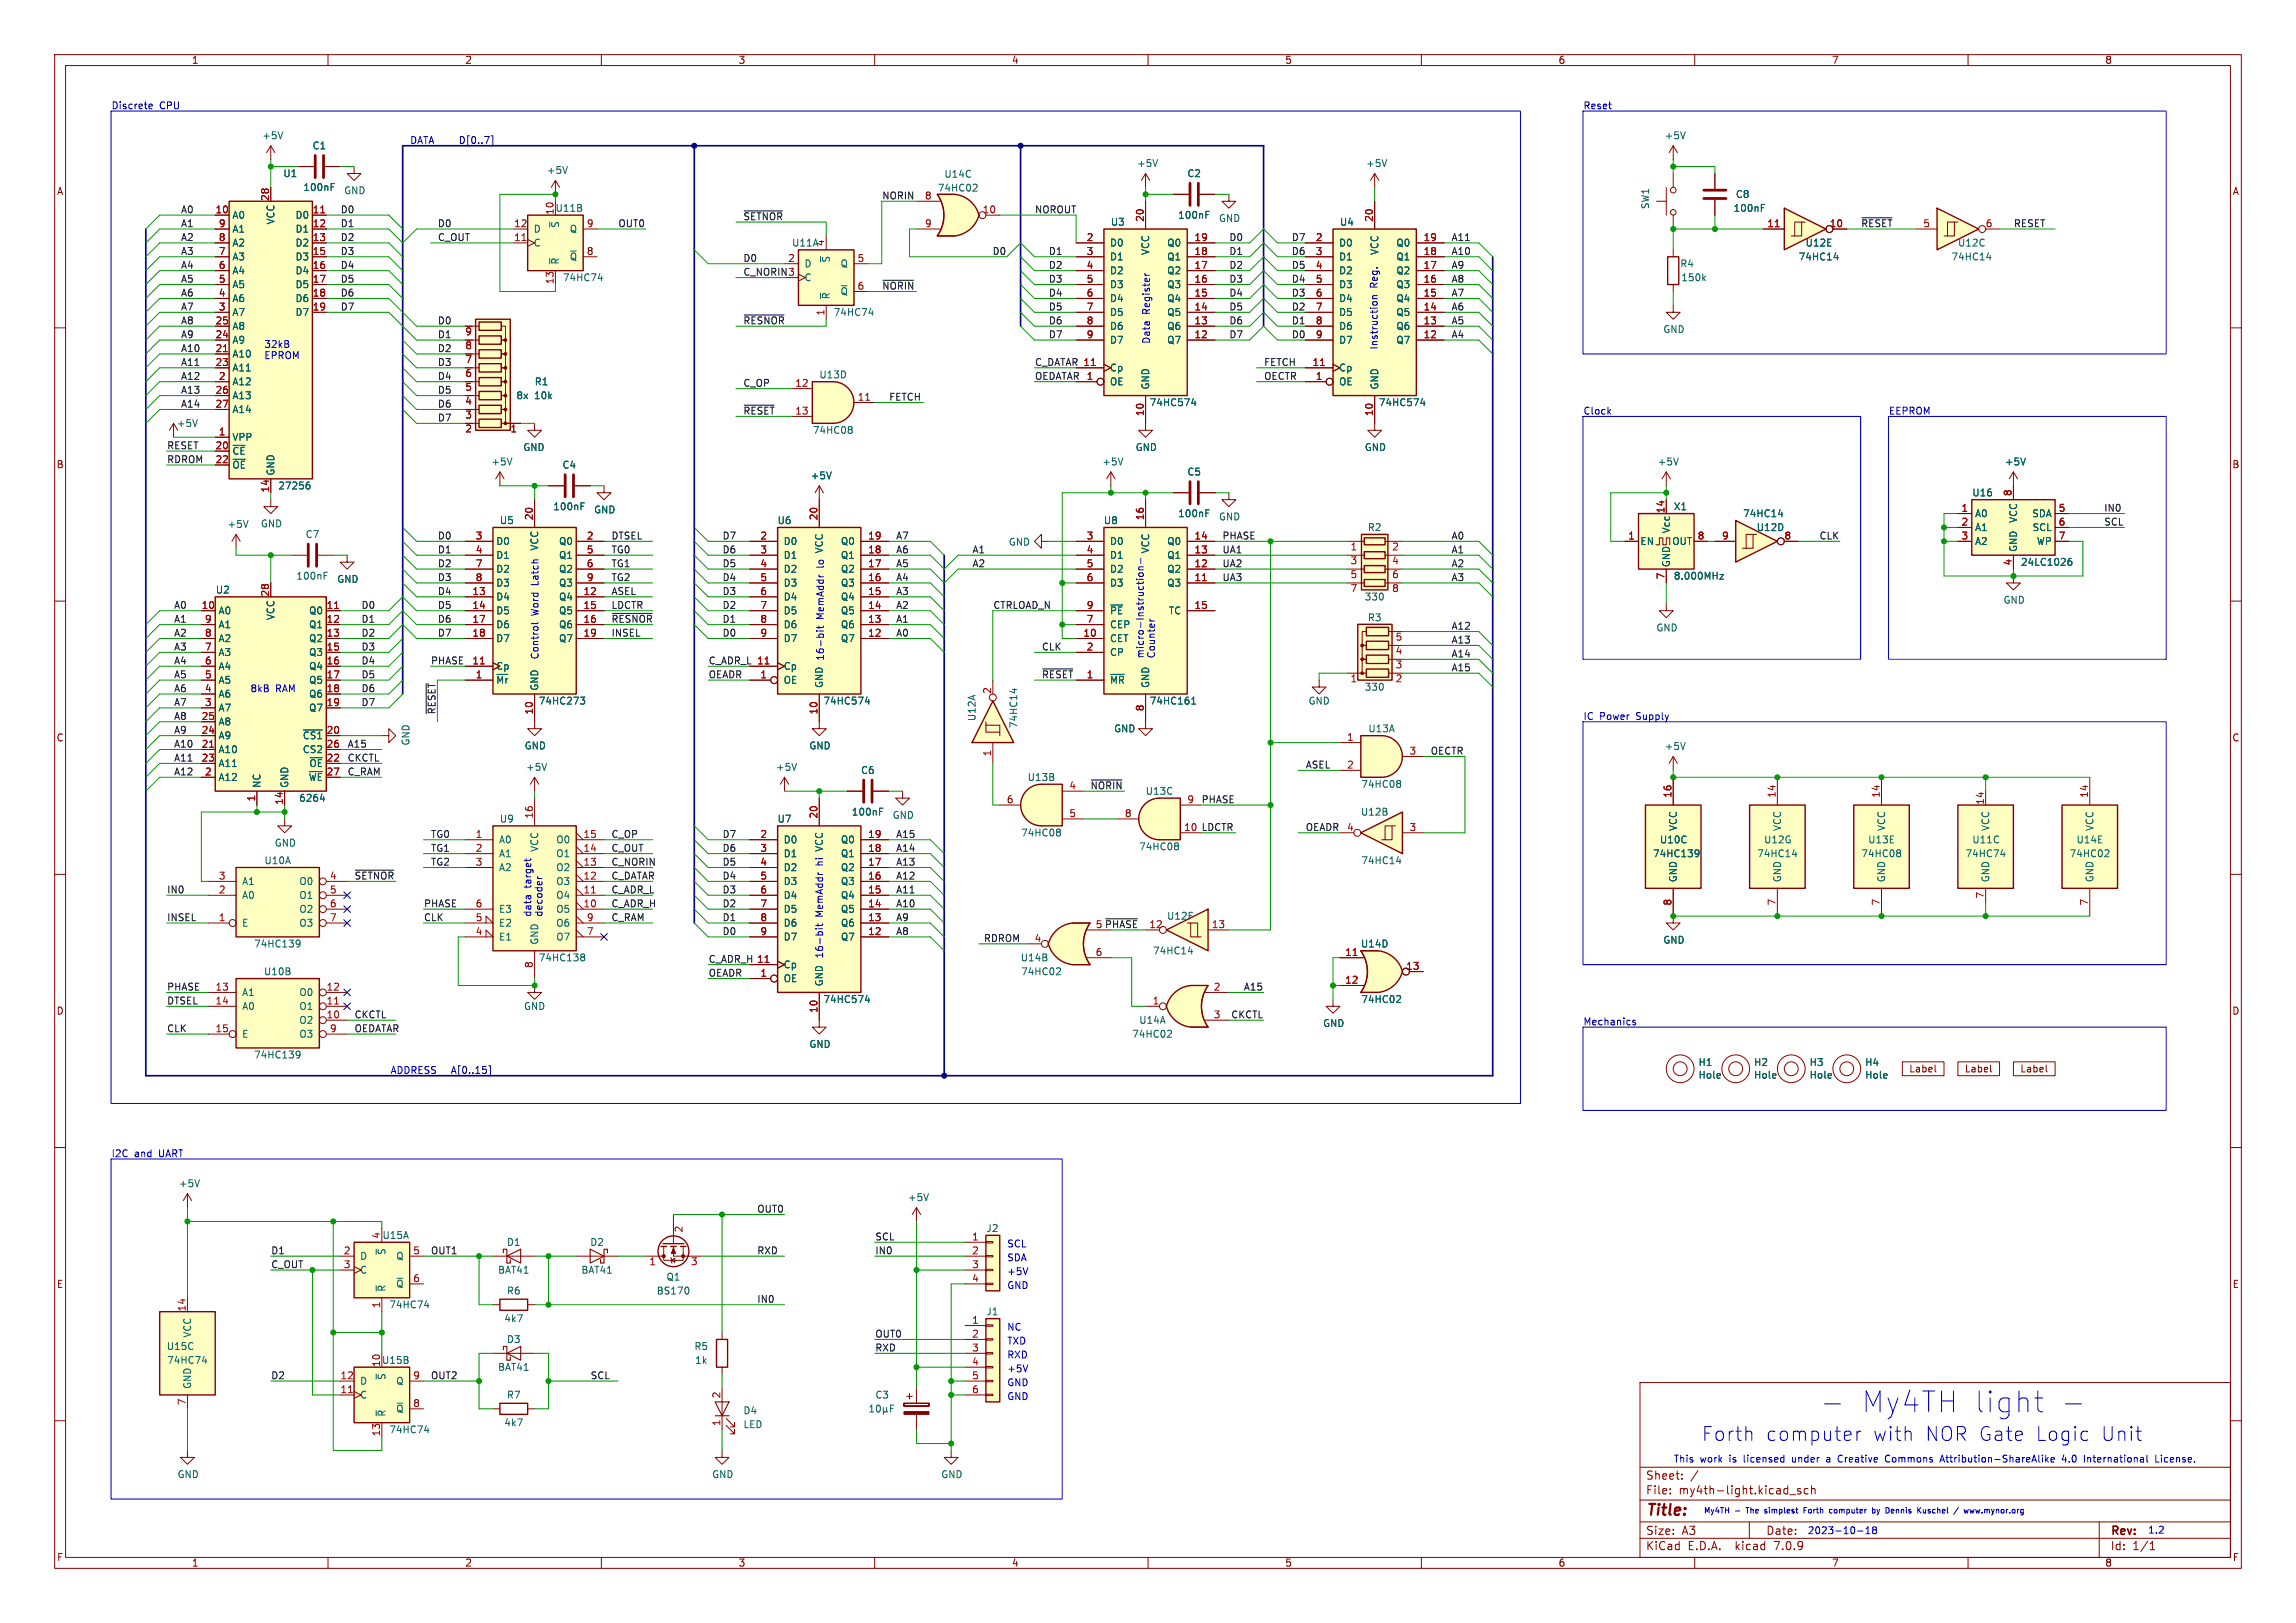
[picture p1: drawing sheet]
<svg xmlns="http://www.w3.org/2000/svg" width="420mm" height="297mm" viewBox="0 0 420 297" stroke-linecap="round" stroke-linejoin="round" font-family="sans-serif">
<defs><g id="words">
<text font-size="5.3" fill="#0000c2" x="340.1" y="258.8">My4TH light</text>
<g font-size="3.5" fill="#0000c2">
<text x="311.1" y="263.9">Forth</text>
<text x="322.8" y="263.9">computer</text>
<text x="342.4" y="263.9">with</text>
<text x="351.9" y="263.9">NOR Gate</text>
<text x="372" y="263.9">Logic</text>
<text x="383.9" y="263.9">Unit</text>
</g>
<text font-size="2.8" fill="#840000" x="301" y="277.9">Title:</text>
<g font-size="2.1" fill="#840000">
<text x="301" y="273.7">File:</text>
<text x="301" y="271">Sheet:</text>
<text x="307.1" y="273.7">my4th-light.kicad_sch</text>
<text x="301" y="281.1">Size:</text>
<text x="307.6" y="281.1">A3</text>
<text x="323" y="281.1">Date:</text>
<text x="386" y="281.3">Rev:</text>
<text x="301" y="283.9">KiCad</text>
<text x="308.7" y="283.9">E.D.A.</text>
<text x="317.6" y="283.9">kicad</text>
<text x="324.8" y="283.9">7.0.9</text>
<text x="386" y="283.9">Id:</text>
<text x="390.1" y="283.9">1/1</text>
</g>
<g font-size="1.8" fill="#840000">
<text x="35" y="11.9">1</text>
<text x="85" y="11.9">2</text>
<text x="135" y="11.9">3</text>
<text x="185" y="11.9">4</text>
<text x="235" y="11.9">5</text>
<text x="285" y="11.9">6</text>
<text x="335" y="11.9">7</text>
<text x="385" y="11.9">8</text>
<text x="10.3" y="35.9">A</text>
<text x="408.3" y="35.9">A</text>
<text x="10.3" y="85.9">B</text>
<text x="408.2" y="85.9">B</text>
<text x="10.3" y="135.9">C</text>
<text x="408.2" y="135.9">C</text>
<text x="10.3" y="185.9">D</text>
<text x="408.2" y="185.9">D</text>
<text x="349.1" y="196.5">Label</text>
<text x="359.3" y="196.5">Label</text>
<text x="369.5" y="196.5">Label</text>
<text x="10.3" y="235.9">E</text>
<text x="408.3" y="235.9">E</text>
<text x="10.3" y="285.9">F</text>
<text x="35" y="286.9">1</text>
<text x="85" y="286.9">2</text>
<text x="135" y="286.9">3</text>
<text x="185" y="286.9">4</text>
<text x="235" y="286.9">5</text>
<text x="285" y="286.9">6</text>
<text x="335" y="286.9">7</text>
<text x="385" y="286.9">8</text>
<text x="408.3" y="285.9">F</text>
</g>
<g font-size="1.8" fill="#0000c2">
<text x="20.3" y="20.1">Discrete</text>
<text x="29.2" y="20.1">CPU</text>
<text x="289.6" y="20.1">Reset</text>
<text x="74.9" y="26.4">DATA</text>
<text x="252.1" y="52.7" transform="rotate(-90 252.1 52.7)">Reg.</text>
<text x="210.4" y="57.5" transform="rotate(-90 210.4 57.5)">Register</text>
<text x="48.3" y="63.7">32kB</text>
<text x="48.3" y="65.8">EPROM</text>
<text x="210.4" y="63" transform="rotate(-90 210.4 63)">Data</text>
<text x="252.1" y="64.1" transform="rotate(-90 252.1 64.1)">Instruction</text>
<text x="289.6" y="76">Clock</text>
<text x="345.4" y="76">EEPROM</text>
<text x="98.6" y="107" transform="rotate(-90 98.6 107)">Latch</text>
<text x="150.8" y="103.8" transform="rotate(-90 150.8 103.8)">lo VCC</text>
<text x="98.6" y="112.7" transform="rotate(-90 98.6 112.7)">Word</text>
<text x="150.8" y="113.4" transform="rotate(-90 150.8 113.4)">MemAddr</text>
<text x="98.6" y="120.8" transform="rotate(-90 98.6 120.8)">Control</text>
<text x="150.7" y="126" transform="rotate(-90 150.7 126)">GND 16-bit</text>
<text x="209.3" y="120.6" transform="rotate(-90 209.3 120.6)">micro-Instruction-</text>
<text x="211.4" y="120.6" transform="rotate(-90 211.4 120.6)">Counter</text>
<text x="45.7" y="126.8">8kB</text>
<text x="50.4" y="126.8">RAM</text>
<text x="289.6" y="131.8">IC</text>
<text x="292.6" y="131.8">Power</text>
<text x="299.4" y="131.8">Supply</text>
<text x="150.6" y="158.3" transform="rotate(-90 150.6 158.3)">hi VCC</text>
<text x="97.3" y="167.9" transform="rotate(-90 97.3 167.9)">data</text>
<text x="97.3" y="162.5" transform="rotate(-90 97.3 162.5)">target</text>
<text x="99.3" y="167.9" transform="rotate(-90 99.3 167.9)">decoder</text>
<text x="150.6" y="167.9" transform="rotate(-90 150.6 167.9)">MemAddr</text>
<text x="150.7" y="180.6" transform="rotate(-90 150.7 180.6)">GND 16-bit</text>
<text x="289.6" y="187.7">Mechanics</text>
<text x="71.3" y="196.6">ADDRESS</text>
<text x="20.3" y="211.8">I2C</text>
<text x="24.6" y="211.8">and</text>
<text x="29.2" y="211.8">UART</text>
<text x="184.1" y="230.9">SDA</text>
<text x="184.1" y="233.4">+5V</text>
<text x="184.1" y="228.4">SCL</text>
<text x="184.1" y="236">GND</text>
<text x="184.1" y="243.6">NC</text>
<text x="184.1" y="251.2">+5V</text>
<text x="184.1" y="248.7">RXD</text>
<text x="184.1" y="246.1">TXD</text>
<text x="184.1" y="256.3">GND</text>
<text x="184.1" y="253.8">GND</text>
<text x="306.1" y="267.7">This</text>
<text x="311" y="267.7">work</text>
<text x="316.5" y="267.7">is</text>
<text x="319.3" y="267.7">licensed</text>
<text x="328.3" y="267.7">under</text>
<text x="334.8" y="267.7">a</text>
<text x="337.1" y="267.7">Creative</text>
<text x="346" y="267.7">Commons</text>
<text x="356.3" y="267.7">Attribution-ShareAlike</text>
<text x="378.7" y="267.7">4.0</text>
<text x="382.9" y="267.7">International</text>
<text x="396.2" y="267.7">License.</text>
<text x="330.6" y="280.8">2023-10-18</text>
<text x="392.8" y="280.7">1.2</text>
</g>
<g font-size="1.8" fill="#006464">
<text x="47.9" y="25.7">+5V</text>
<text x="57.1" y="27.5">C1</text>
<text x="304.4" y="25.7">+5V</text>
<text x="51.7" y="32.6">U1</text>
<text x="55.4" y="35.2">100nF</text>
<text x="62.9" y="35.7">GND</text>
<text x="99.9" y="32">+5V</text>
<text x="171.4" y="35.3">74HC02</text>
<text x="172.6" y="32.7">U14C</text>
<text x="207.9" y="30.8">+5V</text>
<text x="217.1" y="32.6">C2</text>
<text x="249.8" y="30.8">+5V</text>
<text x="42.4" y="40.2">A0</text>
<text x="50.4" y="41.2" transform="rotate(-90 50.4 41.2)">VCC</text>
<text x="54" y="40.2">D0</text>
<text x="101.3" y="39.4" transform="rotate(-90 101.3 39.4)">10</text>
<text x="101.5" y="39">U11B</text>
<text x="102.5" y="41.8" transform="rotate(-90 102.5 41.8)">~{S}</text>
<text x="203.1" y="41.5">U3</text>
<text x="215.4" y="40.2">100nF</text>
<text x="222.9" y="40.8">GND</text>
<text x="245" y="41.5">U4</text>
<text x="301.9" y="38.4" transform="rotate(-90 301.9 38.4)">SW1</text>
<text x="317" y="39">100nF</text>
<text x="317.4" y="36.4">C8</text>
<text x="42.4" y="47.9">A3</text>
<text x="42.4" y="45.3">A2</text>
<text x="42.4" y="42.8">A1</text>
<text x="54" y="42.8">D1</text>
<text x="54" y="45.3">D2</text>
<text x="54" y="47.9">D3</text>
<text x="97.5" y="45.3">C</text>
<text x="97.5" y="42.8">D</text>
<text x="104.1" y="47.9">~{Q}</text>
<text x="104.1" y="42.8">Q</text>
<text x="144.8" y="45.3">U11A</text>
<text x="150.9" y="45.2" transform="rotate(-90 150.9 45.2)">4</text>
<text x="202.9" y="45.3">D0</text>
<text x="202.9" y="47.9">D1</text>
<text x="210.4" y="46.8" transform="rotate(-90 210.4 46.8)">VCC</text>
<text x="213.4" y="47.9">Q1</text>
<text x="213.4" y="45.3">Q0</text>
<text x="244.9" y="45.3">D0</text>
<text x="244.9" y="47.9">D1</text>
<text x="252.3" y="46.8" transform="rotate(-90 252.3 46.8)">VCC</text>
<text x="255.3" y="47.9">Q1</text>
<text x="255.3" y="45.3">Q0</text>
<text x="328.9" y="47.9">74HC14</text>
<text x="330.2" y="45.3">U12E</text>
<text x="356.9" y="47.9">74HC14</text>
<text x="358.1" y="45.3">U12C</text>
<text x="42.4" y="52.9">A5</text>
<text x="42.4" y="50.4">A4</text>
<text x="54" y="50.4">D4</text>
<text x="54" y="52.9">D5</text>
<text x="102.5" y="48.5" transform="rotate(-90 102.5 48.5)">~{R}</text>
<text x="102.9" y="51.7">74HC74</text>
<text x="147.1" y="49.1">D</text>
<text x="147.1" y="51.7">C</text>
<text x="152" y="48.1" transform="rotate(-90 152 48.1)">~{S}</text>
<text x="153.7" y="49.1">Q</text>
<text x="202.9" y="50.4">D2</text>
<text x="202.9" y="52.9">D3</text>
<text x="213.4" y="52.9">Q3</text>
<text x="213.4" y="50.4">Q2</text>
<text x="244.9" y="50.4">D2</text>
<text x="244.9" y="52.9">D3</text>
<text x="255.3" y="52.9">Q3</text>
<text x="255.3" y="50.4">Q2</text>
<text x="307.3" y="49.1">R4</text>
<text x="307.4" y="51.7">150k</text>
<text x="42.4" y="58">A7</text>
<text x="42.4" y="55.5">A6</text>
<text x="54" y="55.5">D6</text>
<text x="54" y="58">D7</text>
<text x="152" y="54.9" transform="rotate(-90 152 54.9)">~{R}</text>
<text x="152.4" y="58">74HC74</text>
<text x="153.7" y="54.2">~{Q}</text>
<text x="202.9" y="55.5">D4</text>
<text x="202.9" y="58">D5</text>
<text x="213.4" y="58">Q5</text>
<text x="213.4" y="55.5">Q4</text>
<text x="244.9" y="55.5">D4</text>
<text x="244.9" y="58">D5</text>
<text x="255.3" y="58">Q5</text>
<text x="255.3" y="55.5">Q4</text>
<text x="42.4" y="65.6">A10</text>
<text x="42.4" y="63.1">A9</text>
<text x="42.4" y="60.6">A8</text>
<text x="202.9" y="60.6">D6</text>
<text x="202.9" y="63.1">D7</text>
<text x="213.4" y="63.1">Q7</text>
<text x="213.4" y="60.6">Q6</text>
<text x="244.9" y="60.6">D6</text>
<text x="244.9" y="63.1">D7</text>
<text x="255.3" y="63.1">Q7</text>
<text x="255.3" y="60.6">Q6</text>
<text x="304.2" y="61.1">GND</text>
<text x="42.4" y="70.7">A12</text>
<text x="42.4" y="68.2">A11</text>
<text x="97.7" y="70.7">R1</text>
<text x="149.8" y="69.4">U13D</text>
<text x="202.9" y="70.7">OE</text>
<text x="202.9" y="68.2">Cp</text>
<text x="210.4" y="71.4" transform="rotate(-90 210.4 71.4)">GND</text>
<text x="244.9" y="70.7">OE</text>
<text x="244.9" y="68.2">Cp</text>
<text x="252.3" y="71.4" transform="rotate(-90 252.3 71.4)">GND</text>
<text x="42.4" y="73.3">A13</text>
<text x="42.4" y="75.8">A14</text>
<text x="94.4" y="73.3">8x</text>
<text x="97.8" y="73.3">10k</text>
<text x="210.2" y="74.5">74HC574</text>
<text x="252.1" y="74.5">74HC574</text>
<text x="32.3" y="78.3">+5V</text>
<text x="42.4" y="80.9">VPP</text>
<text x="42.4" y="83.4">~{CE}</text>
<text x="95.6" y="82.7">GND</text>
<text x="148.6" y="79.6">74HC08</text>
<text x="207.6" y="82.7">GND</text>
<text x="249.6" y="82.7">GND</text>
<text x="42.4" y="86">~{OE}</text>
<text x="50.4" y="87.1" transform="rotate(-90 50.4 87.1)">GND</text>
<text x="50.8" y="89.8">27256</text>
<text x="89.8" y="85.4">+5V</text>
<text x="102.8" y="86">C4</text>
<text x="148.2" y="87.9">+5V</text>
<text x="201.5" y="85.4">+5V</text>
<text x="217.1" y="87.2">C5</text>
<text x="303.1" y="85.4">+5V</text>
<text x="366.6" y="85.4">+5V</text>
<text x="101.1" y="93.6">100nF</text>
<text x="108.6" y="94.2">GND</text>
<text x="215.4" y="94.8">100nF</text>
<text x="222.9" y="95.4">GND</text>
<text x="306.1" y="93.6">X1</text>
<text x="318.8" y="94.8">74HC14</text>
<text x="360.7" y="91">U16</text>
<text x="361.2" y="94.8">A0</text>
<text x="369.2" y="95.8" transform="rotate(-90 369.2 95.8)">VCC</text>
<text x="371.6" y="94.8">SDA</text>
<text x="41.5" y="96.8">+5V</text>
<text x="47.6" y="96.7">GND</text>
<text x="55.8" y="98.7">C7</text>
<text x="90.7" y="99.9">D0</text>
<text x="91.3" y="96.1">U5</text>
<text x="98.7" y="100.9" transform="rotate(-90 98.7 100.9)">VCC</text>
<text x="102.2" y="99.9">Q0</text>
<text x="142.1" y="96.1">U6</text>
<text x="143.3" y="99.9">D0</text>
<text x="150.7" y="101.4" transform="rotate(-90 150.7 101.4)">VCC</text>
<text x="153.7" y="99.9">Q0</text>
<text x="184.4" y="100.1">GND</text>
<text x="201.8" y="96.1">U8</text>
<text x="202.9" y="99.9">D0</text>
<text x="210.4" y="101.4" transform="rotate(-90 210.4 101.4)">VCC</text>
<text x="213.4" y="99.9">Q0</text>
<text x="250.1" y="97.4">R2</text>
<text x="300" y="99.9">EN</text>
<text x="305.7" y="97.7" transform="rotate(-90 305.7 97.7)">Vcc</text>
<text x="305.8" y="99.9">OUT</text>
<text x="321.2" y="97.4">U12D</text>
<text x="361.2" y="97.4">A1</text>
<text x="361.2" y="99.9">A2</text>
<text x="369.2" y="101.1" transform="rotate(-90 369.2 101.1)">GND</text>
<text x="371.7" y="97.4">SCL</text>
<text x="372.5" y="99.9">WP</text>
<text x="54.1" y="106.3">100nF</text>
<text x="61.6" y="106.9">GND</text>
<text x="90.7" y="102.5">D1</text>
<text x="90.7" y="105">D2</text>
<text x="90.7" y="107.5">D3</text>
<text x="102.2" y="102.5">Q1</text>
<text x="102.2" y="105">Q2</text>
<text x="102.2" y="107.5">Q3</text>
<text x="143.3" y="102.5">D1</text>
<text x="143.3" y="105">D2</text>
<text x="143.3" y="107.5">D3</text>
<text x="153.7" y="107.5">Q3</text>
<text x="153.7" y="105">Q2</text>
<text x="153.7" y="102.5">Q1</text>
<text x="202.9" y="102.5">D1</text>
<text x="202.9" y="105">D2</text>
<text x="202.9" y="107.5">D3</text>
<text x="213.4" y="107.5">Q3</text>
<text x="213.4" y="105">Q2</text>
<text x="213.4" y="102.5">Q1</text>
<text x="305.7" y="103.9" transform="rotate(-90 305.7 103.9)">GND</text>
<text x="306.1" y="106.3">8.000MHz</text>
<text x="369.6" y="103.7">24LC1026</text>
<text x="39.4" y="108.8">U2</text>
<text x="39.9" y="112.6">A0</text>
<text x="50.4" y="113.6" transform="rotate(-90 50.4 113.6)">VCC</text>
<text x="56.4" y="112.6">Q0</text>
<text x="90.7" y="110.1">D4</text>
<text x="90.7" y="112.6">D5</text>
<text x="102.2" y="110.1">Q4</text>
<text x="102.2" y="112.6">Q5</text>
<text x="143.3" y="110.1">D4</text>
<text x="143.3" y="112.6">D5</text>
<text x="153.7" y="112.6">Q5</text>
<text x="153.7" y="110.1">Q4</text>
<text x="202.9" y="112.6">~{PE}</text>
<text x="213.7" y="112.6">TC</text>
<text x="249.5" y="110.1">330</text>
<text x="250.1" y="113.9">R3</text>
<text x="366.4" y="110.7">GND</text>
<text x="39.9" y="117.7">A2</text>
<text x="39.9" y="115.2">A1</text>
<text x="56.4" y="115.2">Q1</text>
<text x="56.4" y="117.7">Q2</text>
<text x="90.7" y="115.2">D6</text>
<text x="90.7" y="117.7">D7</text>
<text x="102.2" y="115.2">Q6</text>
<text x="102.2" y="117.7">Q7</text>
<text x="143.3" y="115.2">D6</text>
<text x="143.3" y="117.7">D7</text>
<text x="153.7" y="117.7">Q7</text>
<text x="153.7" y="115.2">Q6</text>
<text x="202.9" y="117.7">CET</text>
<text x="202.9" y="115.2">CEP</text>
<text x="302.9" y="115.7">GND</text>
<text x="39.9" y="125.3">A5</text>
<text x="39.9" y="122.8">A4</text>
<text x="39.9" y="120.2">A3</text>
<text x="56.4" y="120.2">Q3</text>
<text x="56.4" y="122.8">Q4</text>
<text x="56.4" y="125.3">Q5</text>
<text x="90.7" y="125.3">~{Mr}</text>
<text x="90.7" y="122.8">Cp</text>
<text x="143.3" y="125.3">OE</text>
<text x="143.3" y="122.8">Cp</text>
<text x="150.7" y="126" transform="rotate(-90 150.7 126)">GND</text>
<text x="202.9" y="125.3">~{MR}</text>
<text x="202.9" y="120.2">CP</text>
<text x="210.4" y="126" transform="rotate(-90 210.4 126)">GND</text>
<text x="39.9" y="130.4">A7</text>
<text x="39.9" y="127.9">A6</text>
<text x="56.4" y="127.9">Q6</text>
<text x="56.4" y="130.4">Q7</text>
<text x="98.4" y="129.1">74HC273</text>
<text x="98.7" y="126.5" transform="rotate(-90 98.7 126.5)">GND</text>
<text x="150.5" y="129.1">74HC574</text>
<text x="210.2" y="129.1">74HC161</text>
<text x="239.3" y="129.1">GND</text>
<text x="249.5" y="126.6">330</text>
<text x="39.9" y="135.5">A9</text>
<text x="39.9" y="132.9">A8</text>
<text x="55.3" y="135.5">~{CS1}</text>
<text x="75.1" y="136.5" transform="rotate(-90 75.1 136.5)">GND</text>
<text x="95.9" y="137.3">GND</text>
<text x="148" y="137.3">GND</text>
<text x="178.7" y="132.1" transform="rotate(-90 178.7 132.1)">U12A</text>
<text x="186.3" y="133.4" transform="rotate(-90 186.3 133.4)">74HC14</text>
<text x="203.7" y="134.2">GND</text>
<text x="250.2" y="134.2">U13A</text>
<text x="304.4" y="137.4">+5V</text>
<text x="39.9" y="143.1">A12</text>
<text x="39.9" y="138">A10</text>
<text x="39.9" y="140.6">A11</text>
<text x="55.3" y="138">CS2</text>
<text x="56.4" y="143.1">~{WE}</text>
<text x="56.5" y="140.6">~{OE}</text>
<text x="96.1" y="141.2">+5V</text>
<text x="141.9" y="141.2">+5V</text>
<text x="157.4" y="141.8">C6</text>
<text x="187.9" y="143.1">U13B</text>
<text x="47.9" y="144.3" transform="rotate(-90 47.9 144.3)">NC</text>
<text x="52.9" y="144.3" transform="rotate(-90 52.9 144.3)">GND</text>
<text x="54.6" y="146.9">6264</text>
<text x="155.7" y="149.5">100nF</text>
<text x="209.5" y="145.6">U13C</text>
<text x="248.8" y="149.5">U12B</text>
<text x="248.9" y="144.4">74HC08</text>
<text x="50.2" y="155.1">GND</text>
<text x="91.2" y="154.5">A0</text>
<text x="91.3" y="150.7">U9</text>
<text x="98.7" y="156" transform="rotate(-90 98.7 156)">VCC</text>
<text x="101.7" y="154.5">O0</text>
<text x="142.1" y="150.7">U7</text>
<text x="143.3" y="154.5">D0</text>
<text x="150.7" y="156" transform="rotate(-90 150.7 156)">VCC</text>
<text x="153.7" y="154.5">Q0</text>
<text x="163.2" y="150">GND</text>
<text x="186.7" y="153.3">74HC08</text>
<text x="208.3" y="155.8">74HC08</text>
<text x="303.5" y="154.5">U10C</text>
<text x="306.9" y="152.2" transform="rotate(-90 306.9 152.2)">VCC</text>
<text x="322.6" y="154.5">U12G</text>
<text x="326" y="152.2" transform="rotate(-90 326 152.2)">VCC</text>
<text x="341.6" y="154.5">U13E</text>
<text x="345" y="152.2" transform="rotate(-90 345 152.2)">VCC</text>
<text x="360.7" y="154.5">U11C</text>
<text x="364.1" y="152.2" transform="rotate(-90 364.1 152.2)">VCC</text>
<text x="379.7" y="154.5">U14E</text>
<text x="383.1" y="152.2" transform="rotate(-90 383.1 152.2)">VCC</text>
<text x="48.3" y="158.3">U10A</text>
<text x="91.2" y="157.1">A1</text>
<text x="91.2" y="159.6">A2</text>
<text x="101.7" y="159.6">O2</text>
<text x="101.7" y="157.1">O1</text>
<text x="143.3" y="157.1">D1</text>
<text x="143.3" y="159.6">D2</text>
<text x="153.7" y="159.6">Q2</text>
<text x="153.7" y="157.1">Q1</text>
<text x="248.9" y="158.3">74HC14</text>
<text x="302.3" y="157.1">74HC139</text>
<text x="306.9" y="161.5" transform="rotate(-90 306.9 161.5)">GND</text>
<text x="321.3" y="157.1">74HC14</text>
<text x="326" y="161.5" transform="rotate(-90 326 161.5)">GND</text>
<text x="340.4" y="157.1">74HC08</text>
<text x="345" y="161.5" transform="rotate(-90 345 161.5)">GND</text>
<text x="359.4" y="157.1">74HC74</text>
<text x="364.1" y="161.5" transform="rotate(-90 364.1 161.5)">GND</text>
<text x="378.5" y="157.1">74HC02</text>
<text x="383.1" y="161.5" transform="rotate(-90 383.1 161.5)">GND</text>
<text x="44.2" y="164.7">A0</text>
<text x="44.2" y="162.2">A1</text>
<text x="54.7" y="162.2">O0</text>
<text x="54.7" y="164.7">O1</text>
<text x="54.7" y="167.2">O2</text>
<text x="91.2" y="167.2">E3</text>
<text x="101.7" y="167.2">O5</text>
<text x="101.7" y="164.7">O4</text>
<text x="101.7" y="162.2">O3</text>
<text x="143.3" y="162.2">D3</text>
<text x="143.3" y="164.7">D4</text>
<text x="143.3" y="167.2">D5</text>
<text x="153.7" y="167.2">Q5</text>
<text x="153.7" y="164.7">Q4</text>
<text x="153.7" y="162.2">Q3</text>
<text x="44.2" y="169.8">E</text>
<text x="46.4" y="173.6">74HC139</text>
<text x="54.7" y="169.8">O3</text>
<text x="91.2" y="172.3">E1</text>
<text x="91.2" y="169.8">E2</text>
<text x="98.7" y="173" transform="rotate(-90 98.7 173)">GND</text>
<text x="101.7" y="172.3">O7</text>
<text x="101.7" y="169.8">O6</text>
<text x="143.3" y="169.8">D6</text>
<text x="143.3" y="172.3">D7</text>
<text x="153.7" y="172.3">Q7</text>
<text x="153.7" y="169.8">Q6</text>
<text x="213.4" y="168.5">U12F</text>
<text x="248.8" y="173.6">U14D</text>
<text x="304.2" y="172.9">GND</text>
<text x="48.2" y="178.7">U10B</text>
<text x="98.4" y="176.1">74HC138</text>
<text x="143.3" y="179.9">OE</text>
<text x="143.3" y="177.4">Cp</text>
<text x="186.6" y="176.1">U14B</text>
<text x="186.7" y="178.7">74HC02</text>
<text x="210.8" y="174.9">74HC14</text>
<text x="44.2" y="182.5">A1</text>
<text x="44.2" y="185">A0</text>
<text x="54.7" y="185">O1</text>
<text x="54.7" y="182.5">O0</text>
<text x="95.8" y="185">GND</text>
<text x="150.5" y="183.7">74HC574</text>
<text x="150.7" y="180.6" transform="rotate(-90 150.7 180.6)">GND</text>
<text x="248.9" y="183.7">74HC02</text>
<text x="44.2" y="190.1">E</text>
<text x="54.7" y="187.6">O2</text>
<text x="54.7" y="190.1">O3</text>
<text x="148" y="191.9">GND</text>
<text x="207" y="190.1">74HC02</text>
<text x="208.3" y="187.6">U14A</text>
<text x="241.9" y="188.1">GND</text>
<text x="46.4" y="193.9">74HC139</text>
<text x="310.6" y="195.3">H1</text>
<text x="310.6" y="197.6">Hole</text>
<text x="320.8" y="195.3">H2</text>
<text x="320.8" y="197.6">Hole</text>
<text x="330.9" y="195.3">H3</text>
<text x="330.9" y="197.6">Hole</text>
<text x="341.1" y="195.3">H4</text>
<text x="341.1" y="197.6">Hole</text>
<text x="32.6" y="217.4">+5V</text>
<text x="166" y="220">+5V</text>
<text x="69.9" y="226.9">U15A</text>
<text x="180.3" y="225.7">J2</text>
<text x="65.8" y="230.7">D</text>
<text x="65.8" y="233.3">C</text>
<text x="70.7" y="229.8" transform="rotate(-90 70.7 229.8)">~{S}</text>
<text x="72.4" y="230.7">Q</text>
<text x="91" y="233.3">BAT41</text>
<text x="92.6" y="228.2">D1</text>
<text x="106.2" y="233.3">BAT41</text>
<text x="107.9" y="228.2">D2</text>
<text x="70.7" y="236.5" transform="rotate(-90 70.7 236.5)">~{R}</text>
<text x="71.1" y="239.6">74HC74</text>
<text x="72.4" y="235.8">~{Q}</text>
<text x="92.6" y="237.1">R6</text>
<text x="120" y="237.1">BS170</text>
<text x="121.8" y="234.5">Q1</text>
<text x="35.2" y="244.9" transform="rotate(-90 35.2 244.9)">VCC</text>
<text x="92.2" y="242.2">4k7</text>
<text x="92.6" y="246">D3</text>
<text x="180.3" y="240.9">J1</text>
<text x="30.4" y="247.2">U15C</text>
<text x="30.5" y="249.8">74HC74</text>
<text x="69.6" y="250.2" transform="rotate(-90 69.6 250.2)">10</text>
<text x="69.8" y="249.8">U15B</text>
<text x="91" y="251.1">BAT41</text>
<text x="126.9" y="247.2">R5</text>
<text x="127" y="249.8">1k</text>
<text x="35.2" y="254.3" transform="rotate(-90 35.2 254.3)">GND</text>
<text x="65.8" y="256.1">C</text>
<text x="65.8" y="253.6">D</text>
<text x="70.7" y="252.6" transform="rotate(-90 70.7 252.6)">~{S}</text>
<text x="72.4" y="253.6">Q</text>
<text x="92.6" y="256.1">R7</text>
<text x="160" y="256.1">C3</text>
<text x="70.7" y="259.3" transform="rotate(-90 70.7 259.3)">~{R}</text>
<text x="71.1" y="262.5">74HC74</text>
<text x="72.4" y="258.7">~{Q}</text>
<text x="92.2" y="261.2">4k7</text>
<text x="135.9" y="259">D4</text>
<text x="135.9" y="261.5">LED</text>
<text x="32.4" y="270.7">GND</text>
<text x="130.2" y="270.7">GND</text>
<text x="172.1" y="270.7">GND</text>
</g>
<g font-size="1.8" fill="#000084">
<text x="83.8" y="26.4">D[0..7]</text>
<text x="82.3" y="196.6">A[0..15]</text>
</g>
<g font-size="1.8" fill="#0f0f0f">
<text x="33" y="39.1">A0</text>
<text x="33" y="41.6">A1</text>
<text x="62.2" y="41.6">D1</text>
<text x="62.2" y="39.1">D0</text>
<text x="80" y="41.6">D0</text>
<text x="113" y="41.6">OUT0</text>
<text x="135.9" y="40.4">~{SETNOR}</text>
<text x="161.3" y="36.6">NORIN</text>
<text x="189.2" y="39.1">NOROUT</text>
<text x="340.4" y="41.6">~{RESET}</text>
<text x="368.3" y="41.6">RESET</text>
<text x="33" y="46.7">A3</text>
<text x="33" y="44.2">A2</text>
<text x="62.2" y="44.2">D2</text>
<text x="62.2" y="46.7">D3</text>
<text x="80" y="44.2">C_OUT</text>
<text x="135.9" y="48">D0</text>
<text x="181.5" y="46.7">D0</text>
<text x="191.8" y="46.7">D1</text>
<text x="224.8" y="44.2">D0</text>
<text x="224.8" y="46.7">D1</text>
<text x="236.2" y="44.2">D7</text>
<text x="236.2" y="46.7">D6</text>
<text x="265.4" y="46.7">A10</text>
<text x="265.4" y="44.2">A11</text>
<text x="33" y="49.3">A4</text>
<text x="33" y="51.8">A5</text>
<text x="62.2" y="51.8">D5</text>
<text x="62.2" y="49.3">D4</text>
<text x="135.9" y="50.5">C_NORIN3</text>
<text x="161.3" y="53.1">~{NORIN}</text>
<text x="191.8" y="49.3">D2</text>
<text x="191.8" y="51.8">D3</text>
<text x="224.8" y="49.3">D2</text>
<text x="224.8" y="51.8">D3</text>
<text x="236.2" y="51.8">D4</text>
<text x="236.2" y="49.3">D5</text>
<text x="265.4" y="51.8">A8</text>
<text x="265.4" y="49.3">A9</text>
<text x="33" y="59.4">A8</text>
<text x="33" y="54.3">A6</text>
<text x="33" y="56.9">A7</text>
<text x="62.2" y="56.9">D7</text>
<text x="62.2" y="54.3">D6</text>
<text x="80" y="59.4">D0</text>
<text x="135.9" y="59.4">~{RESNOR}</text>
<text x="191.8" y="54.3">D4</text>
<text x="191.8" y="56.9">D5</text>
<text x="191.8" y="59.4">D6</text>
<text x="224.8" y="59.4">D6</text>
<text x="224.8" y="54.3">D4</text>
<text x="224.8" y="56.9">D5</text>
<text x="236.2" y="54.3">D3</text>
<text x="236.2" y="56.9">D2</text>
<text x="236.2" y="59.4">D1</text>
<text x="265.4" y="54.3">A7</text>
<text x="265.4" y="59.4">A5</text>
<text x="265.4" y="56.9">A6</text>
<text x="33" y="62">A9</text>
<text x="33" y="64.5">A10</text>
<text x="80" y="62">D1</text>
<text x="80" y="64.5">D2</text>
<text x="191.8" y="62">D7</text>
<text x="224.8" y="62">D7</text>
<text x="236.2" y="62">D0</text>
<text x="265.4" y="62">A4</text>
<text x="33" y="69.6">A12</text>
<text x="33" y="67">A11</text>
<text x="80" y="67">D3</text>
<text x="80" y="69.6">D4</text>
<text x="135.9" y="70.9">C_OP</text>
<text x="189.2" y="69.6">OEDATAR 1</text>
<text x="189.2" y="67">C_DATAR 11</text>
<text x="231.1" y="67">FETCH</text>
<text x="231.1" y="69.6">OECTR</text>
<text x="33" y="74.7">A14</text>
<text x="33" y="72.1">A13</text>
<text x="80" y="72.1">D5</text>
<text x="80" y="74.7">D6</text>
<text x="80" y="77.2">D7</text>
<text x="135.9" y="75.9">~{RESET}</text>
<text x="162.6" y="73.4">FETCH</text>
<text x="30.5" y="82.3">RESET</text>
<text x="30.5" y="84.8">RDROM</text>
<text x="384.8" y="93.7">IN0</text>
<text x="80" y="101.3">D1</text>
<text x="80" y="98.8">D0</text>
<text x="111.8" y="98.8">DTSEL</text>
<text x="111.8" y="101.3">TG0</text>
<text x="132.1" y="98.8">D7</text>
<text x="132.1" y="101.3">D6</text>
<text x="163.8" y="101.3">A6</text>
<text x="163.8" y="98.8">A7</text>
<text x="177.8" y="101.3">A1</text>
<text x="223.5" y="98.8">PHASE</text>
<text x="223.5" y="101.3">UA1</text>
<text x="265.4" y="101.3">A1</text>
<text x="265.4" y="98.8">A0</text>
<text x="332.7" y="98.8">CLK</text>
<text x="384.8" y="96.3">SCL</text>
<text x="80" y="103.9">D2</text>
<text x="80" y="106.4">D3</text>
<text x="111.8" y="106.4">TG2</text>
<text x="111.8" y="103.9">TG1</text>
<text x="132.1" y="103.9">D5</text>
<text x="132.1" y="106.4">D4</text>
<text x="163.8" y="106.4">A4</text>
<text x="163.8" y="103.9">A5</text>
<text x="177.8" y="103.9">A2</text>
<text x="223.5" y="103.9">UA2</text>
<text x="223.5" y="106.4">UA3</text>
<text x="265.4" y="106.4">A3</text>
<text x="265.4" y="103.9">A2</text>
<text x="31.7" y="111.5">A0</text>
<text x="66" y="111.5">D0</text>
<text x="80" y="109">D4</text>
<text x="80" y="111.5">D5</text>
<text x="111.8" y="111.5">LDCTR</text>
<text x="111.8" y="109">ASEL</text>
<text x="132.1" y="111.5">D2</text>
<text x="132.1" y="109">D3</text>
<text x="163.8" y="111.5">A2</text>
<text x="163.8" y="109">A3</text>
<text x="181.6" y="111.5">CTRLOAD_N</text>
<text x="31.7" y="114">A1</text>
<text x="31.7" y="116.6">A2</text>
<text x="31.7" y="119.1">A3</text>
<text x="66" y="114">D1</text>
<text x="66" y="119.1">D3</text>
<text x="66" y="116.6">D2</text>
<text x="80" y="116.6">D7</text>
<text x="80" y="114">D6</text>
<text x="111.8" y="116.6">INSEL</text>
<text x="111.8" y="114">~{RESNOR}</text>
<text x="132.1" y="114">D1</text>
<text x="132.1" y="116.6">D0</text>
<text x="163.8" y="114">A1</text>
<text x="163.8" y="116.6">A0</text>
<text x="190.5" y="119.1">CLK</text>
<text x="265.4" y="117.8">A13</text>
<text x="265.4" y="115.3">A12</text>
<text x="31.7" y="124.2">A5</text>
<text x="31.7" y="121.7">A4</text>
<text x="66" y="121.7">D4</text>
<text x="66" y="124.2">D5</text>
<text x="78.7" y="121.7">PHASE</text>
<text x="129.5" y="124.2">OEADR</text>
<text x="129.5" y="121.7">C_ADR_L 11</text>
<text x="190.5" y="124.2">~{RESET}1</text>
<text x="265.4" y="120.4">A14</text>
<text x="265.4" y="122.9">A15</text>
<text x="31.7" y="129.3">A7</text>
<text x="31.7" y="126.7">A6</text>
<text x="31.7" y="131.8">A8</text>
<text x="66" y="126.7">D6</text>
<text x="66" y="129.3">D7</text>
<text x="79.7" y="130.8" transform="rotate(-90 79.7 130.8)">~{RESET}</text>
<text x="31.7" y="136.9">A10</text>
<text x="31.7" y="134.4">A9</text>
<text x="63.5" y="136.9">A15</text>
<text x="31.7" y="142">A12</text>
<text x="31.7" y="139.4">A11</text>
<text x="63.5" y="139.4">CKCTL</text>
<text x="63.5" y="142">C_RAM</text>
<text x="238.8" y="140.7">ASEL</text>
<text x="261.6" y="138.2">OECTR</text>
<text x="199.4" y="144.5">~{NORIN}</text>
<text x="219.7" y="147.1">PHASE</text>
<text x="78.7" y="155.9">TG1</text>
<text x="78.7" y="153.4">TG0</text>
<text x="111.8" y="153.4">C_OP</text>
<text x="111.8" y="155.9">C_OUT</text>
<text x="132.1" y="153.4">D7</text>
<text x="132.1" y="155.9">D6</text>
<text x="163.8" y="155.9">A14</text>
<text x="163.8" y="153.4">A15</text>
<text x="219.7" y="152.1">LDCTR</text>
<text x="238.8" y="152.1">OEADR</text>
<text x="64.8" y="161">~{SETNOR}</text>
<text x="78.7" y="158.5">TG2</text>
<text x="111.8" y="161">C_DATAR</text>
<text x="111.8" y="158.5">C_NORIN</text>
<text x="132.1" y="161">D4</text>
<text x="132.1" y="158.5">D5</text>
<text x="163.8" y="161">A12</text>
<text x="163.8" y="158.5">A13</text>
<text x="30.5" y="163.6">IN0</text>
<text x="77.5" y="166.1">PHASE</text>
<text x="111.8" y="163.6">C_ADR_L</text>
<text x="111.8" y="166.1">C_ADR_H</text>
<text x="132.1" y="166.1">D2</text>
<text x="132.1" y="163.6">D3</text>
<text x="163.8" y="163.6">A11</text>
<text x="163.8" y="166.1">A10</text>
<text x="30.5" y="168.6">INSEL</text>
<text x="77.5" y="168.6">CLK</text>
<text x="111.8" y="168.6">C_RAM</text>
<text x="132.1" y="171.2">D0</text>
<text x="132.1" y="168.6">D1</text>
<text x="163.8" y="171.2">A8</text>
<text x="163.8" y="168.6">A9</text>
<text x="179.9" y="172.5">RDROM</text>
<text x="200.3" y="169.9">5 ~{PHASE}12</text>
<text x="129.5" y="178.8">OEADR</text>
<text x="129.5" y="176.3">C_ADR_H 11</text>
<text x="30.5" y="181.3">PHASE</text>
<text x="30.5" y="183.9">DTSEL</text>
<text x="227.4" y="181.3">A15</text>
<text x="30.5" y="189">CLK</text>
<text x="64.8" y="186.4">CKCTL</text>
<text x="64.8" y="189">OEDATAR</text>
<text x="225.1" y="186.4">CKCTL</text>
<text x="138.4" y="222">OUT0</text>
<text x="160" y="227.1">SCL</text>
<text x="49.5" y="229.6">D1</text>
<text x="49.5" y="232.1">C_OUT</text>
<text x="78.7" y="229.6">OUT1</text>
<text x="138.4" y="229.6">RXD</text>
<text x="160" y="229.6">IN0</text>
<text x="138.4" y="238.5">IN0</text>
<text x="160" y="244.8">OUT0</text>
<text x="160" y="247.4">RXD</text>
<text x="49.5" y="252.5">D2</text>
<text x="78.7" y="252.5">OUT2</text>
<text x="107.9" y="252.5">SCL</text>
</g>
<g font-size="1.8" fill="#a90000">
<text x="39.3" y="39.1">10</text>
<text x="39.9" y="41.7">9</text>
<text x="49.3" y="36.9" transform="rotate(-90 49.3 36.9)">28</text>
<text x="57.1" y="39.1">11</text>
<text x="57.1" y="41.7">12</text>
<text x="93.9" y="41.7">12</text>
<text x="107.2" y="41.7">9</text>
<text x="169.1" y="36.6">8</text>
<text x="169.1" y="41.7">9</text>
<text x="179.7" y="39.1">10</text>
<text x="209.3" y="40.7" transform="rotate(-90 209.3 40.7)">20</text>
<text x="251.2" y="40.7" transform="rotate(-90 251.2 40.7)">20</text>
<text x="323.2" y="41.7">11</text>
<text x="334.6" y="41.7">10</text>
<text x="351.7" y="41.7">5</text>
<text x="363.1" y="41.7">6</text>
<text x="39.9" y="46.7">7</text>
<text x="39.9" y="44.2">8</text>
<text x="57.1" y="44.2">13</text>
<text x="57.1" y="46.7">15</text>
<text x="93.9" y="44.2">11</text>
<text x="107.2" y="46.7">8</text>
<text x="198.7" y="44.2">2</text>
<text x="198.7" y="46.7">3</text>
<text x="218.4" y="46.7">18</text>
<text x="218.4" y="44.2">19</text>
<text x="240.6" y="44.2">2</text>
<text x="240.6" y="46.7">3</text>
<text x="260.3" y="46.7">18</text>
<text x="260.3" y="44.2">19</text>
<text x="39.9" y="51.8">5</text>
<text x="39.9" y="49.3">6</text>
<text x="57.1" y="49.3">16</text>
<text x="57.1" y="51.8">17</text>
<text x="101.3" y="52.1" transform="rotate(-90 101.3 52.1)">13</text>
<text x="144.1" y="48">2</text>
<text x="156.8" y="48">5</text>
<text x="156.8" y="53.1">6</text>
<text x="198.7" y="49.3">4</text>
<text x="198.7" y="51.8">5</text>
<text x="218.4" y="51.8">16</text>
<text x="218.4" y="49.3">17</text>
<text x="240.6" y="49.3">4</text>
<text x="240.6" y="51.8">5</text>
<text x="260.3" y="51.8">16</text>
<text x="260.3" y="49.3">17</text>
<text x="39.3" y="59.4">25</text>
<text x="39.9" y="56.9">3</text>
<text x="39.9" y="54.4">4</text>
<text x="57.1" y="54.4">18</text>
<text x="57.1" y="56.9">19</text>
<text x="150.9" y="57.9" transform="rotate(-90 150.9 57.9)">1</text>
<text x="198.7" y="54.4">6</text>
<text x="198.7" y="56.9">7</text>
<text x="198.7" y="59.4">8</text>
<text x="218.4" y="59.4">13</text>
<text x="218.4" y="56.9">14</text>
<text x="218.4" y="54.4">15</text>
<text x="240.6" y="54.4">6</text>
<text x="240.6" y="56.9">7</text>
<text x="240.6" y="59.4">8</text>
<text x="260.3" y="59.4">13</text>
<text x="260.3" y="56.9">14</text>
<text x="260.3" y="54.4">15</text>
<text x="39.3" y="64.5">21</text>
<text x="39.3" y="62">24</text>
<text x="85" y="64.2">8</text>
<text x="85" y="61.7">9</text>
<text x="198.7" y="62">9</text>
<text x="218.4" y="62">12</text>
<text x="240.6" y="62">9</text>
<text x="260.3" y="62">12</text>
<text x="39.3" y="67.1">23</text>
<text x="39.9" y="69.6">2</text>
<text x="85" y="71.8">5</text>
<text x="85" y="69.3">6</text>
<text x="85" y="66.8">7</text>
<text x="145.4" y="70.9">12</text>
<text x="198.1" y="67.1">11</text>
<text x="198.7" y="69.6">1</text>
<text x="240" y="67.1">11</text>
<text x="240.6" y="69.6">1</text>
<text x="39.3" y="72.1">26</text>
<text x="39.3" y="74.7">27</text>
<text x="85" y="76.9">3</text>
<text x="85" y="74.4">4</text>
<text x="145.4" y="75.9">13</text>
<text x="156.8" y="73.4">11</text>
<text x="209.3" y="76.2" transform="rotate(-90 209.3 76.2)">10</text>
<text x="251.2" y="76.2" transform="rotate(-90 251.2 76.2)">10</text>
<text x="39.3" y="82.3">20</text>
<text x="39.9" y="79.8">1</text>
<text x="85" y="79.5">2</text>
<text x="93.3" y="79.5">1</text>
<text x="39.3" y="84.8">22</text>
<text x="49.3" y="90.2" transform="rotate(-90 49.3 90.2)">14</text>
<text x="97.5" y="95.3" transform="rotate(-90 97.5 95.3)">20</text>
<text x="149.6" y="95.3" transform="rotate(-90 149.6 95.3)">20</text>
<text x="209.3" y="95.3" transform="rotate(-90 209.3 95.3)">16</text>
<text x="304.5" y="94" transform="rotate(-90 304.5 94)">14</text>
<text x="358.7" y="93.7">1</text>
<text x="368" y="90.9" transform="rotate(-90 368 90.9)">8</text>
<text x="376.5" y="93.7">5</text>
<text x="86.9" y="98.8">3</text>
<text x="86.9" y="101.3">4</text>
<text x="107.2" y="98.8">2</text>
<text x="107.2" y="101.3">5</text>
<text x="139" y="98.8">2</text>
<text x="139" y="101.3">3</text>
<text x="158.7" y="101.3">18</text>
<text x="158.7" y="98.8">19</text>
<text x="198.7" y="98.8">3</text>
<text x="198.7" y="101.3">4</text>
<text x="218.4" y="101.3">13</text>
<text x="218.4" y="98.8">14</text>
<text x="246.9" y="101">1</text>
<text x="254.6" y="101">2</text>
<text x="297.7" y="98.8">1</text>
<text x="310.4" y="98.8">8</text>
<text x="314.9" y="98.8">9</text>
<text x="326.3" y="98.8">8</text>
<text x="358.7" y="96.3">2</text>
<text x="358.7" y="98.8">3</text>
<text x="376.5" y="96.3">6</text>
<text x="376.5" y="98.8">7</text>
<text x="86.9" y="103.9">7</text>
<text x="86.9" y="106.4">8</text>
<text x="107.2" y="103.9">6</text>
<text x="107.2" y="106.4">9</text>
<text x="139" y="103.9">4</text>
<text x="139" y="106.4">5</text>
<text x="158.7" y="106.4">16</text>
<text x="158.7" y="103.9">17</text>
<text x="198.7" y="103.9">5</text>
<text x="198.7" y="106.4">6</text>
<text x="218.4" y="106.4">11</text>
<text x="218.4" y="103.9">12</text>
<text x="246.9" y="103.6">3</text>
<text x="246.9" y="106.1">5</text>
<text x="254.6" y="103.6">4</text>
<text x="254.6" y="106.1">6</text>
<text x="304.5" y="106.1" transform="rotate(-90 304.5 106.1)">7</text>
<text x="368" y="103.6" transform="rotate(-90 368 103.6)">4</text>
<text x="36.8" y="111.5">10</text>
<text x="49.3" y="109.3" transform="rotate(-90 49.3 109.3)">28</text>
<text x="59.6" y="111.5">11</text>
<text x="86.3" y="109">13</text>
<text x="86.3" y="111.5">14</text>
<text x="106.6" y="109">12</text>
<text x="106.6" y="111.5">15</text>
<text x="139" y="109">6</text>
<text x="139" y="111.5">7</text>
<text x="158.7" y="111.5">14</text>
<text x="158.7" y="109">15</text>
<text x="198.7" y="111.5">9</text>
<text x="218.4" y="111.5">15</text>
<text x="246.9" y="108.7">7</text>
<text x="254.6" y="108.7">8</text>
<text x="37.4" y="119.1">7</text>
<text x="37.4" y="116.6">8</text>
<text x="37.4" y="114">9</text>
<text x="59.6" y="114">12</text>
<text x="59.6" y="116.6">13</text>
<text x="59.6" y="119.1">15</text>
<text x="86.3" y="114">17</text>
<text x="86.3" y="116.6">18</text>
<text x="106.6" y="114">16</text>
<text x="106.6" y="116.6">19</text>
<text x="139" y="114">8</text>
<text x="139" y="116.6">9</text>
<text x="158.7" y="116.6">12</text>
<text x="158.7" y="114">13</text>
<text x="198.1" y="116.6">10</text>
<text x="198.7" y="119.1">2</text>
<text x="198.7" y="114">7</text>
<text x="255.2" y="117.6">5</text>
<text x="37.4" y="124.2">5</text>
<text x="37.4" y="121.7">6</text>
<text x="59.6" y="121.7">16</text>
<text x="59.6" y="124.2">17</text>
<text x="86.3" y="121.7">11</text>
<text x="86.9" y="124.2">1</text>
<text x="138.4" y="121.7">11</text>
<text x="139" y="124.2">1</text>
<text x="198.7" y="124.2">1</text>
<text x="246.9" y="125.2">1</text>
<text x="255.2" y="125.2">2</text>
<text x="255.2" y="122.6">3</text>
<text x="255.2" y="120.1">4</text>
<text x="36.8" y="131.8">25</text>
<text x="37.4" y="129.3">3</text>
<text x="37.4" y="126.7">4</text>
<text x="59.6" y="126.7">18</text>
<text x="59.6" y="129.3">19</text>
<text x="97.5" y="130.9" transform="rotate(-90 97.5 130.9)">10</text>
<text x="149.6" y="130.9" transform="rotate(-90 149.6 130.9)">10</text>
<text x="181.4" y="127.1" transform="rotate(-90 181.4 127.1)">2</text>
<text x="209.3" y="130.2" transform="rotate(-90 209.3 130.2)">8</text>
<text x="36.8" y="136.9">21</text>
<text x="36.8" y="134.4">24</text>
<text x="59.6" y="134.4">20</text>
<text x="59.6" y="136.9">26</text>
<text x="246.3" y="135.6">1</text>
<text x="36.8" y="139.4">23</text>
<text x="37.4" y="142">2</text>
<text x="59.6" y="139.4">22</text>
<text x="59.6" y="142">27</text>
<text x="181.4" y="138.5" transform="rotate(-90 181.4 138.5)">1</text>
<text x="246.3" y="140.7">2</text>
<text x="257.7" y="138.2">3</text>
<text x="46.7" y="146.8" transform="rotate(-90 46.7 146.8)">1</text>
<text x="51.8" y="147.4" transform="rotate(-90 51.8 147.4)">14</text>
<text x="97.5" y="149.9" transform="rotate(-90 97.5 149.9)">16</text>
<text x="149.6" y="149.9" transform="rotate(-90 149.6 149.9)">20</text>
<text x="184.1" y="147.1">6</text>
<text x="195.5" y="144.5">4</text>
<text x="195.5" y="149.6">5</text>
<text x="205.7" y="149.6">8</text>
<text x="217.1" y="147.1">9</text>
<text x="305.8" y="146.1" transform="rotate(-90 305.8 146.1)">16</text>
<text x="324.9" y="146.1" transform="rotate(-90 324.9 146.1)">14</text>
<text x="343.9" y="146.1" transform="rotate(-90 343.9 146.1)">14</text>
<text x="363" y="147.4" transform="rotate(-90 363 147.4)">14</text>
<text x="382" y="146.1" transform="rotate(-90 382 146.1)">14</text>
<text x="86.9" y="153.4">1</text>
<text x="86.9" y="156">2</text>
<text x="106.6" y="156">14</text>
<text x="106.6" y="153.4">15</text>
<text x="139" y="153.4">2</text>
<text x="139" y="156">3</text>
<text x="158.7" y="156">18</text>
<text x="158.7" y="153.4">19</text>
<text x="216.5" y="152.1">10</text>
<text x="246.3" y="152.1">4</text>
<text x="257.7" y="152.1">3</text>
<text x="39.9" y="161">3</text>
<text x="60.3" y="161">4</text>
<text x="86.9" y="158.5">3</text>
<text x="106.6" y="161">12</text>
<text x="106.6" y="158.5">13</text>
<text x="139" y="158.5">4</text>
<text x="139" y="161">5</text>
<text x="158.7" y="161">16</text>
<text x="158.7" y="158.5">17</text>
<text x="39.9" y="163.6">2</text>
<text x="60.3" y="163.6">5</text>
<text x="60.3" y="166.1">6</text>
<text x="86.9" y="166.1">6</text>
<text x="106.6" y="166.1">10</text>
<text x="106.6" y="163.6">11</text>
<text x="139" y="163.6">6</text>
<text x="139" y="166.1">7</text>
<text x="158.7" y="166.1">14</text>
<text x="158.7" y="163.6">15</text>
<text x="305.8" y="165.8" transform="rotate(-90 305.8 165.8)">8</text>
<text x="324.9" y="165.8" transform="rotate(-90 324.9 165.8)">7</text>
<text x="343.9" y="165.8" transform="rotate(-90 343.9 165.8)">7</text>
<text x="363" y="164.5" transform="rotate(-90 363 164.5)">7</text>
<text x="382" y="165.8" transform="rotate(-90 382 165.8)">7</text>
<text x="39.9" y="168.7">1</text>
<text x="60.3" y="168.7">7</text>
<text x="86.9" y="171.2">4</text>
<text x="86.9" y="168.7">5</text>
<text x="107.2" y="171.2">7</text>
<text x="107.2" y="168.7">9</text>
<text x="139" y="168.7">8</text>
<text x="139" y="171.2">9</text>
<text x="158.7" y="171.2">12</text>
<text x="158.7" y="168.7">13</text>
<text x="189.2" y="172.5">4</text>
<text x="221.6" y="169.9">13</text>
<text x="97.5" y="177.2" transform="rotate(-90 97.5 177.2)">8</text>
<text x="138.4" y="176.3">11</text>
<text x="139" y="178.8">1</text>
<text x="200.3" y="175">6</text>
<text x="246" y="175">11</text>
<text x="257.1" y="177.5">13</text>
<text x="39.3" y="181.4">13</text>
<text x="39.3" y="183.9">14</text>
<text x="59.6" y="183.9">11</text>
<text x="59.6" y="181.4">12</text>
<text x="149.6" y="185.5" transform="rotate(-90 149.6 185.5)">10</text>
<text x="210.7" y="183.9">1</text>
<text x="221.9" y="181.4">2</text>
<text x="246" y="180.1">12</text>
<text x="39.3" y="189">15</text>
<text x="59.6" y="186.4">10</text>
<text x="60.3" y="189">9</text>
<text x="221.9" y="186.4">3</text>
<text x="69.6" y="226.8" transform="rotate(-90 69.6 226.8)">4</text>
<text x="125.2" y="225.6" transform="rotate(-90 125.2 225.6)">2</text>
<text x="177.7" y="227.1">1</text>
<text x="62.8" y="229.6">2</text>
<text x="62.8" y="232.2">3</text>
<text x="75.5" y="229.6">5</text>
<text x="118.7" y="231.9">1</text>
<text x="126.3" y="231.9">3</text>
<text x="177.7" y="229.6">2</text>
<text x="177.7" y="232.2">3</text>
<text x="69.6" y="239.5" transform="rotate(-90 69.6 239.5)">1</text>
<text x="75.5" y="234.7">6</text>
<text x="177.7" y="234.7">4</text>
<text x="34" y="240.1" transform="rotate(-90 34 240.1)">14</text>
<text x="177.7" y="242.3">1</text>
<text x="177.7" y="244.9">2</text>
<text x="177.7" y="247.4">3</text>
<text x="177.7" y="249.9">4</text>
<text x="34" y="257.2" transform="rotate(-90 34 257.2)">7</text>
<text x="62.2" y="255">11</text>
<text x="62.2" y="252.5">12</text>
<text x="75.5" y="257.6">8</text>
<text x="75.5" y="252.5">9</text>
<text x="131.8" y="256" transform="rotate(-90 131.8 256)">2</text>
<text x="177.7" y="252.5">5</text>
<text x="177.7" y="255">6</text>
<text x="69.6" y="262.9" transform="rotate(-90 69.6 262.9)">13</text>
<text x="131.8" y="261.1" transform="rotate(-90 131.8 261.1)">1</text>
</g>
<g font-size="1.4" fill="#0000c2">
<text x="311.6" y="277">My4TH</text>
<text x="317.4" y="277">-</text>
<text x="319.7" y="277">The</text>
<text x="323.3" y="277">simplest</text>
<text x="330.7" y="277">Forth</text>
<text x="335.6" y="277">computer</text>
<text x="343.7" y="277">by</text>
<text x="346.4" y="277">Dennis</text>
<text x="352.5" y="277">Kuschel</text>
<text x="359.5" y="277">/</text>
<text x="361.6" y="277">www.mynor.org</text>
</g>
</g></defs>
<g fill="none" stroke="#840000" stroke-width=".18">
<path d="M10 10h400v277h-400zM12 12h396v273h-396zM60 10v2M110 10v2M160 10v2M210 10v2M260 10v2M310 10v2M360 10v2M39.4 39.4h2.5M49.5 26.7v2.5M49.5 34.3v2.5"/>
<path d="M49.5 26.7l-.7 1.2M49.5 26.7l.8 1.2M54.6 30.5h2.8M57.1 39.4h2.6M59.4 30.5h2.8M64.8 30.5v1.3h1.2l-1.2 1.2-1.3-1.2h1.3M101.6 33l-.8 1.3M101.6 33v2.6M101.6 36.8v2.6M101.6 33l.8 1.3M10 60h2M39.4 59.7h2.5"/>
<path d="M39.4 41.9h2.5M39.4 44.5h2.5M39.4 47h2.5M39.4 49.5h2.5M39.4 52.1h2.5M39.4 54.6h2.5M39.4 57.2h2.5M57.1 41.9h2.6M57.1 44.5h2.6M57.1 47h2.6M57.1 49.5h2.6M57.1 52.1h2.6"/>
<path d="M57.1 54.6h2.6M57.1 57.2h2.6M85.1 59.7h2.5M91.7 59.7h.8v2.5h-.8h.8v2.6h-.8h.8v2.5h-.8h.8v2.6h-.8h.8v2.5h-.8h.8v2.5h-.8h.8v2.6h-.8M94 41.9h2.5M94 44.5h2.5M96.5 43.8l1.3 .7-1.3 .6M101.6 49.5v2.6M106.7 41.9h2.5M106.7 47h2.5M408 60h2M31 78.7l.7-1.2v2.5"/>
<path d="M39.4 74.9h2.5M39.4 72.4h2.5M39.4 69.9h2.5M39.4 67.3h2.5M39.4 64.8h2.5M39.4 62.2h2.5M86.4 77.5h1.2M86.4 74.9h1.2M86.4 72.4h1.2M86.4 69.9h1.2M86.4 67.3h1.2M86.4 64.8h1.2"/>
<path d="M86.4 62.2h1.2M92.7 77.5h2.5M97.8 77.5v1.2h-1.3l1.3 1.3 1.3-1.3h-1.3M39.4 80h2.5M39.4 82.6h2.5M39.4 85.1h2.5M43.2 97.8l-.8 1.3M43.2 97.8v2.5M43.2 97.8l.7 1.3M49.5 91.4v1.3h1.3l-1.3 1.3-1.2-1.3h1.2M49.5 87.6v2.6M91.4 86.4l-.7 1.2"/>
<path d="M91.4 86.4v2.5M91.4 86.4l.8 1.2M100.3 88.9h2.8M105.2 88.9h2.7M110.5 88.9v1.3h1.3l-1.3 1.2-1.3-1.2h1.3M149.9 88.9l-.8 1.3M149.9 88.9v2.5M149.9 88.9l.7 1.3M10 110h2M53.3 101.6h2.8M58.2 101.6h2.8M63.5 101.6v1.3h1.3l-1.3 1.2-1.3-1.2h1.3"/>
<path d="M408 110h2M10 160h2M408 160h2M10 210h2M408 210h2M10 260h2M300 253h108v32h-108zM408 260h2M300 278.5h108M300 274.5h108M300 268.5h108M305.5 273.2v.2"/>
<path d="M305.5 272.5v.1M307.7 270.5v.2M307.7 269.8v.1M310.6 269.1l-1.3 1.9M320 278.5v3M327.4 273.5h1.1M329.4 272.5l-.4-.1-.2 .2 .1 .2 .5 .2v.3h-.6M330.7 272.5l-.4-.1-.3 .3v.4l.2 .2h.5M331.4 272.5l.2-.1 .3 .1 .1 .9M331.4 271.9v1.5M384 278.5v6.5M60 285v2"/>
<path d="M110 285v2M160 285v2M210 285v2M260 285v2M300 281.5h108M310 285v2M360 285v2M393.3 283.6h.9M393.3 282.5l.4-.4v1.5"/>
</g>
<g fill="none" stroke="#006464" stroke-width=".18">
<path d="M51.7 24.1l-.4 1.3M60.6 34.2h.4M60.6 33.6h.6M103.8 30.5l-.4 1.2M100.6 47.3v1M109.4 51h.8M110 50.5v.9M36.1 76.8l-.4 1.2M45.4 95.2l-.4 1.3M56.2 88.7l.4 .1 .1 .1v.5l-.5 .1M56.6 88.2l-.4 .1M93.6 83.8l-.4 1.3"/>
<path d="M106.3 92.6h.4M106.3 92h.6M152.1 86.4l-.5 1.2M59.3 105.3h.4M59.3 104.7h.6"/>
</g>
<path d="M57.7 28.4v4.1M59.2 28.4v4.1M56.4 99.6v4M57.9 99.6v4M103.4 86.9v4M104.9 86.9v4" fill="none" stroke="#840000" stroke-width=".51"/>
<g fill="#ffffc2" stroke="#ffffc2" stroke-width=".18">
<path d="M87 58.4h6.3v20.3h-6.3z"/>
<path d="M41.9 36.8h15.2v50.8h-15.2z"/>
<path d="M96.5 39.4h10.2v10.1h-10.2z"/>
<path d="M152.4 69.9a3.8 3.8 0 0 1 3.8 3.8 3.8 3.8 0 0 1-3.8 3.8z"/>
</g>
<path d="M41.9 36.8h15.2v50.8h-15.2zM96.5 39.4h10.2v10.1h-10.2zM87 58.4h6.3v20.3h-6.3zM87.6 58.9h4.1v1.6h-4.1zM87.6 76.7h4.1v1.5h-4.1zM87.6 74.2h4.1v1.5h-4.1zM87.6 71.6h4.1v1.6h-4.1zM87.6 69.1h4.1v1.5h-4.1zM87.6 66.5h4.1v1.6h-4.1zM87.6 64h4.1v1.5h-4.1zM87.6 61.5h4.1v1.5h-4.1z" fill="none" stroke="#840000" stroke-width=".25"/>
<g fill="#840000" stroke="#840000" stroke-width=".18">
<circle cx="92.5" cy="77.5" r=".25"/>
<circle cx="92.5" cy="74.9" r=".25"/>
<circle cx="92.5" cy="72.4" r=".25"/>
<circle cx="92.5" cy="69.8" r=".25"/>
<circle cx="92.5" cy="67.3" r=".25"/>
<circle cx="92.5" cy="64.8" r=".25"/>
<circle cx="92.5" cy="62.2" r=".25"/>
</g>
<path d="M58.7 39h.7M95.5 44h.7M40.9 64.4h.7" fill="none" stroke="#a90000" stroke-width=".18"/>
<path d="M148.6 69.9h3.8v7.6h-3.8z" fill="#ffffc2"/>
<path d="M146 45.7h10.2v10.2h-10.2zM148.6 69.9h3.8a3.8 3.8 0 0 1 3.8 3.8 3.8 3.8 0 0 1-3.8 3.8h-3.8z" fill="none" stroke="#840000" stroke-width=".25"/>
<path d="M143.5 48.3h2.5M143.5 50.8h2.5M146 50.2l1.3 .6-1.3 .6M151.1 43.2v2.5M151.1 55.9v2.5M156.2 48.3h2.5M156.2 53.3h2.5M144.8 71.1h3.8M144.8 76.2h3.8M156.2 73.7h3.8" fill="none" stroke="#840000" stroke-width=".18"/>
<path d="M158.4 73.2h.7" fill="none" stroke="#a90000" stroke-width=".18"/>
<path d="M150.1 53.6v1M159 57.3h.7M159.6 56.9v.8M155.4 78h.2l.3 .3-.3 .3M155.4 78.6h.2M155.6 78.6l.3 .2v.3l-.1 .2h-.4" fill="none" stroke="#006464" stroke-width=".18"/>
<g fill="#ffffc2" stroke="#ffffc2" stroke-width=".18">
<path d="M146 45.7h10.2v10.2h-10.2z"/>
<path d="M174.1 38l5 1.4a5.2 5.2 0 0 1-4.4 3.8z"/>
</g>
<path d="M171.4 35.6h3.2M171.4 43.2h3.2" fill="none" stroke="#ffffc2" stroke-width=".18"/>
<path d="M171.4 35.6h3.2v7.6h-3.2a6.7 6.7 0 0 0 0-7.6z" fill="#ffffc2"/>
<g fill="#ffffc2" stroke="#ffffc2" stroke-width=".18">
<path d="M174.7 35.6a5.1 5.1 0 0 1 4.4 3.8l-5 1.3z"/>
<path d="M142.2 151.1h15.3v30.5h-15.3z"/>
<path d="M90.2 151.1h15.2v22.9h-15.2z"/>
<path d="M43.2 179.1h15.2v12.7h-15.2z"/>
</g>
<path d="M171.4 35.6h3.3a5.1 5.1 0 0 1 4.4 3.8 5.2 5.2 0 0 1-4.5 3.8h-3.2a6.6 6.6 0 0 0 0-7.6zM90.2 151.1h15.2v22.9h-15.2zM142.2 151.1h15.3v30.5h-15.3zM43.2 179.1h15.2v12.7h-15.2zM91.4 256.8h5.1v2h-5.1z" fill="none" stroke="#840000" stroke-width=".25"/>
<g fill="none" stroke="#840000" stroke-width=".18">
<path d="M167.6 36.8h4.4M174.6 35.6h-3.2a6.6 6.6 0 0 1 0 7.6h3.2M180.3 39.4h2.6M167.6 41.9h4.4M209.5 77.5v1.2h1.3l-1.3 1.3-1.2-1.3h1.2M214.6 90.2h2.8M219.5 90.2h2.7M224.8 90.2v1.2h1.3l-1.3 1.3-1.3-1.3h1.3M52.1 149.9v1.2h1.2l-1.2 1.3-1.3-1.3h1.3M85.1 158.8h5.1M85.1 156.2h5.1M85.1 153.7h5.1"/>
<path d="M97.8 142.2l-.8 1.3M97.8 142.2v2.6M97.8 146.1v5M97.8 142.2l.8 1.3M105.4 158.8h5.1M105.4 156.2h5.1M105.4 153.7h5.1M105.4 157.5l1.3 1.3M105.4 154.9l1.3 1.3M105.4 152.4l1.3 1.3M137.2 158.8h5M137.2 156.2h5"/>
<path d="M137.2 153.7h5M149.9 146.1v5M157.5 158.8h5.1M157.5 156.2h5.1M157.5 153.7h5.1M85.1 171.5h5.1l-1.3-1.3v1.3M85.1 168.9h5.1l-1.3-1.3v1.3M85.1 166.4h5.1M97.8 174v5.1M105.4 171.5h5.1M105.4 168.9h5.1M105.4 166.4h5.1"/>
<path d="M105.4 163.8h5.1M105.4 161.3h5.1M105.4 165.1l1.3 1.3M105.4 162.6l1.3 1.2M105.4 160l1.3 1.3M105.4 170.2l1.3 1.3M105.4 167.6l1.3 1.3M137.2 179.1h3.8M137.2 176.5h5M137.2 171.5h5M137.2 168.9h5M137.2 166.4h5"/>
<path d="M137.2 163.8h5M137.2 161.3h5M142.2 175.9l1.3 .6-1.3 .7M157.5 171.5h5.1M157.5 168.9h5.1M157.5 166.4h5.1M157.5 163.8h5.1M157.5 161.3h5.1M38.1 184.2h5.1M38.1 181.6h5.1M38.1 189.2h3.8M59.7 186.7h3.8"/>
<path d="M59.7 184.2h3.8M59.7 181.6h3.8M59.7 189.2h3.8M97.8 180.3v1.3h1.3l-1.3 1.3-1.3-1.3h1.3M149.9 181.6v6.4h1.2l-1.2 1.2-1.3-1.2h1.3M90.2 257.8h1.2M90.2 247.6h7.6M96.5 257.8h1.3"/>
<circle cx="179.7" cy="39.4" r=".63"/>
<circle cx="141.6" cy="179.1" r=".63"/>
<circle cx="42.5" cy="189.2" r=".63"/>
<circle cx="59.1" cy="189.2" r=".63"/>
<circle cx="59.1" cy="186.7" r=".63"/>
<circle cx="59.1" cy="181.6" r=".63"/>
<circle cx="59.1" cy="184.1" r=".63"/>
</g>
<g fill="none" stroke="#006464" stroke-width=".18">
<path d="M178.2 33.7l.4 .1 .1 .3-.7 .9h.7M220.6 93.9h.4M220.6 93.3h.6M100 139.7l-.4 1.3M106.3 175.1h.2M106.3 174.6h.4l.2 .1 .1 .2-.3 .2M106.5 175.1h.2M106.5 175.1l-.2 .1M106.7 175.1l.3 .3-.1 .3-.2 .1h-.4M54.3 192.4l.3-.1 .3 .3a.84 .84 0 0 1-.4 1h-.2M54.9 192.9l-.3 .2h-.3M158.6 182.1l-.3 .9h.8"/>
<path d="M158.9 182.6v.9"/>
</g>
<path d="M217.7 88.1v4.1M219.2 88.1v4.1" fill="none" stroke="#840000" stroke-width=".51"/>
<path d="M92.1 247v-.6h.6v2.5h.6v-.6M92.7 247.6l2.5-1.2v2.5z" fill="none" stroke="#840000" stroke-width=".2"/>
<path d="M108.2 163.4h.7M139.9 176.1h.8M61.2 183.7h.7" fill="none" stroke="#a90000" stroke-width=".18"/>
<path d="M213.4 170.2l7.6-3.8v7.6z" fill="#ffffc2"/>
<path d="M213.4 170.2l7.6-3.8v7.6z" fill="none" stroke="#840000" stroke-width=".25"/>
<g fill="none" stroke="#840000" stroke-width=".18">
<path d="M217.2 168.9h.6v2.6h1.9M217.8 168.9h1.3v2.6M221 170.2h3.8"/>
<circle cx="212.7" cy="170.2" r=".63"/>
</g>
<path d="M217.4 174.1h.8M218 173.7v.9" fill="none" stroke="#006464" stroke-width=".18"/>
<path d="M191.8 172.7l5-1.3-.6 5.1a5.2 5.2 0 0 1-4.4-3.8z" fill="#ffffc2" stroke="#ffffc2" stroke-width=".18"/>
<path d="M196.2 176.5h3.2M196.2 168.9h3.2" fill="none" stroke="#ffffc2" stroke-width=".18"/>
<path d="M196.2 168.9h3.2a6.6 6.6 0 0 0 0 7.6h-3.2z" fill="#ffffc2"/>
<g fill="#ffffc2" stroke="#ffffc2" stroke-width=".18">
<path d="M193.1 170.4a5.1 5.1 0 0 1 3.1-1.5l.5 5.1-4.9-1.3 .5-1.2z"/>
<path d="M43.2 158.8h15.2v12.7h-15.2z"/>
</g>
<path d="M43.2 158.8h15.2v12.7h-15.2zM196.2 168.9a5.1 5.1 0 0 0-4.4 3.8 5.2 5.2 0 0 0 4.4 3.8M196.2 168.9h3.2a6.6 6.6 0 0 0 0 7.6h-3.2" fill="none" stroke="#840000" stroke-width=".25"/>
<g fill="none" stroke="#840000" stroke-width=".18">
<path d="M203.2 86.4l-.8 1.2M203.2 86.4v2.5M203.2 86.4l.8 1.2M38.1 168.9h3.8M38.1 163.8h5.1M38.1 161.3h5.1M59.7 168.9h3.8M59.7 163.8h3.8M59.7 161.3h3.8M59.7 166.4h3.8M188 172.7h2.5M196.2 168.9h3.2a6.6 6.6 0 0 0 0 7.6h-3.2"/>
<path d="M198.9 170.2h4.3M198.9 175.3h4.3"/>
<circle cx="42.5" cy="168.9" r=".63"/>
<circle cx="59.1" cy="161.3" r=".63"/>
<circle cx="59.1" cy="166.4" r=".63"/>
<circle cx="59.1" cy="163.8" r=".63"/>
<circle cx="59.1" cy="168.9" r=".63"/>
<circle cx="191.1" cy="172.7" r=".63"/>
</g>
<path d="M205.4 83.8l-.4 1.3M54.3 172.1l.3-.1 .3 .3a.84 .84 0 0 1-.4 1h-.2M54.9 172.6l-.3 .2h-.3M193.4 177.1l.5 .1 .1 .3-.8 .9h.8" fill="none" stroke="#006464" stroke-width=".18"/>
<path d="M181.6 128.3l3.8 7.6h-7.6z" fill="#ffffc2"/>
<path d="M181.6 128.3l3.8 7.6h-7.6z" fill="none" stroke="#840000" stroke-width=".25"/>
<g fill="none" stroke="#840000" stroke-width=".18">
<path d="M180.3 132.7v1.3h2.6M180.3 132.1v.6h2.6v1.9M181.6 124.5v2.5M181.6 135.9v3.8"/>
<circle cx="181.6" cy="127.6" r=".63"/>
</g>
<path d="M185.2 126.2h.8M185.6 126v.8" fill="none" stroke="#006464" stroke-width=".18"/>
<path d="M187.8 144.6a3.8 3.8 0 0 1 2.7-1.1v7.6a3.8 3.8 0 0 1-3.5-2.3 3.8 3.8 0 0 1 .8-4.2z" fill="#ffffc2" stroke="#ffffc2" stroke-width=".18"/>
<path d="M190.5 143.5h3.8v7.6h-3.8z" fill="#ffffc2"/>
<path d="M187.8 144.6a3.8 3.8 0 0 1 2.7-1.1h3.8v7.6h-3.8a3.8 3.8 0 0 1-3.5-2.3 3.8 3.8 0 0 1 .8-4.2z" fill="none" stroke="#840000" stroke-width=".25"/>
<path d="M182.9 147.3h3.8M194.3 144.8h3.8M194.3 149.9h3.8" fill="none" stroke="#840000" stroke-width=".18"/>
<path d="M193.5 151.7h.2l.3 .3-.3 .3M193.5 152.3h.2M193.7 152.3l.3 .2v.2l-.1 .2-.4 .1" fill="none" stroke="#006464" stroke-width=".18"/>
<path d="M209.4 147.2a3.8 3.8 0 0 1 2.7-1.1v7.6a3.8 3.8 0 0 1-3.5-2.4 3.8 3.8 0 0 1 .8-4.1z" fill="#ffffc2" stroke="#ffffc2" stroke-width=".18"/>
<path d="M212.1 146.1h3.8v7.6h-3.8z" fill="#ffffc2"/>
<path d="M90.2 96.5h15.2v30.5h-15.2zM142.2 96.5h15.3v30.5h-15.3zM201.9 96.5h15.3v30.5h-15.3zM39.4 109.2h20.3v35.6h-20.3zM209.4 147.2a3.8 3.8 0 0 1 2.7-1.1h3.8v7.6h-3.8a3.8 3.8 0 0 1-3.5-2.4 3.8 3.8 0 0 1 .8-4.1z" fill="none" stroke="#840000" stroke-width=".25"/>
<g fill="none" stroke="#840000" stroke-width=".18">
<path d="M85.1 99.1h5.1M97.8 91.4v5.1M105.4 99.1h5.1M137.2 99.1h5M149.9 91.4v5.1M157.5 99.1h5.1M196.8 99.1h5.1M209.5 91.4v5.1M217.2 99.1h5M36.8 116.8h2.6M36.8 111.8h2.6M36.8 119.4h2.6"/>
<path d="M36.8 114.3h2.6M49.5 106.7v2.5M59.7 116.8h2.5M59.7 111.8h2.5M59.7 119.4h2.5M59.7 114.3h2.5M85.1 116.8h5.1M85.1 106.7h5.1M85.1 104.1h5.1M85.1 101.6h5.1M85.1 111.8h5.1M85.1 114.3h5.1"/>
<path d="M85.1 109.2h5.1M105.4 116.8h5.1M105.4 106.7h5.1M105.4 104.1h5.1M105.4 101.6h5.1M105.4 111.8h5.1M105.4 114.3h5.1M105.4 109.2h5.1M137.2 116.8h5M137.2 106.7h5M137.2 104.1h5M137.2 101.6h5"/>
<path d="M137.2 111.8h5M137.2 114.3h5M137.2 109.2h5M157.5 116.8h5.1M157.5 106.7h5.1M157.5 104.1h5.1M157.5 101.6h5.1M157.5 111.8h5.1M157.5 114.3h5.1M157.5 109.2h5.1M196.8 116.8h5.1M196.8 106.7h5.1"/>
<path d="M196.8 104.1h5.1M196.8 101.6h5.1M196.8 111.8h5.1M196.8 119.4h5.1M196.8 114.3h5.1M217.2 106.7h5M217.2 104.1h5M217.2 101.6h5M217.2 111.8h5M36.8 124.5h2.6M36.8 121.9h2.6M36.8 127h2.6"/>
<path d="M36.8 129.5h2.6M36.8 134.6h2.6M36.8 137.2h2.6M36.8 139.7h2.6M36.8 132.1h2.6M59.7 124.5h2.5M59.7 121.9h2.5M59.7 127h2.5M59.7 129.5h2.5M59.7 134.6h2.5M59.7 137.2h2.5M59.7 139.7h2.5"/>
<path d="M85.1 124.5h5.1M85.1 121.9h5.1M97.8 127v5.1M137.2 124.5h3.8M137.2 121.9h5M142.2 121.3l1.3 .6-1.3 .7M149.9 127v5.1M196.8 124.5h5.1M209.5 127v6.4h1.3l-1.3 1.2-1.2-1.2h1.2M36.8 142.2h2.6M47 144.8v2.5M52.1 144.8v2.5"/>
<path d="M59.7 142.2h2.5M204.5 149.9h3.8M215.9 152.4h3.8M215.9 147.3h3.8"/>
<circle cx="141.6" cy="124.5" r=".63"/>
</g>
<g fill="none" stroke="#006464" stroke-width=".18">
<path d="M203.2 110.7h2.1M55.5 133.6h3.5M106.2 127.6h.8l-.5 .5 .4 .1 .1 .4-.3 .2h-.4M158.6 127.5l-.3 .9h.8M158.9 128v.8M203.2 123.4h2.4M218 128.8h.7M218 127.9l.3-.3v1.2M58.6 146.2h.8M59.2 145.8v.8M215.1 154.2h.2l.3 .3-.3 .3M215.1 154.8h.2"/>
<path d="M215.3 154.8l.3 .2v.3l-.2 .2h-.3"/>
</g>
<g fill="#ffffc2" stroke="#ffffc2" stroke-width=".18">
<path d="M201.9 96.5h15.3v30.5h-15.3z"/>
<path d="M142.2 96.5h15.3v30.5h-15.3z"/>
<path d="M90.2 96.5h15.2v30.5h-15.2z"/>
<path d="M39.4 109.2h20.3v35.6h-20.3z"/>
<path d="M213.4 184.2l5-1.4-.6 5.2a5.2 5.2 0 0 1-4.4-3.8z"/>
</g>
<path d="M61.2 111.3h.7M220 106.3h.7M38.3 136.7h.8M87.9 121.5h.7M139.9 121.5h.8" fill="none" stroke="#a90000" stroke-width=".18"/>
<path d="M217.8 188h3.2M217.8 180.3h3.2" fill="none" stroke="#ffffc2" stroke-width=".18"/>
<path d="M217.8 180.3h3.2a6.6 6.6 0 0 0 0 7.7h-3.2z" fill="#ffffc2"/>
<g fill="#ffffc2" stroke="#ffffc2" stroke-width=".18">
<path d="M214.7 181.8a5.1 5.1 0 0 1 3.1-1.5l.5 5.2-4.9-1.3 .5-1.3z"/>
<path d="M249 97.8h4.9v10.2h-4.9z"/>
<path d="M358.1 147.3h10.2v15.3h-10.2z"/>
<path d="M377.2 147.3h10.1v15.3h-10.1z"/>
<path d="M243.8 41.9h15.3v30.5h-15.3z"/>
<path d="M252.7 134.6a3.8 3.8 0 0 1 3.8 3.8 3.8 3.8 0 0 1-3.8 3.8z"/>
</g>
<path d="M243.8 41.9h15.3v30.5h-15.3zM249 97.8h4.9v10.2h-4.9zM249.6 98.4h3.8v1.3h-3.8zM249.6 101h3.8v1.2h-3.8zM249.6 103.5h3.8v1.3h-3.8zM249.6 106h3.8v1.3h-3.8zM358.1 147.3h10.2v15.3h-10.2zM377.2 147.3h10.1v15.3h-10.1zM217.8 180.3a5.1 5.1 0 0 0-4.4 3.9 5.2 5.2 0 0 0 4.4 3.8M217.8 180.3h3.2a6.6 6.6 0 0 0 0 7.7h-3.2" fill="none" stroke="#840000" stroke-width=".25"/>
<g fill="none" stroke="#840000" stroke-width=".18">
<path d="M251.5 36.8v5.1M238.8 59.7h5M238.8 57.2h5M238.8 54.6h5M238.8 52.1h5M238.8 49.5h5M238.8 47h5M238.8 44.5h5M259.1 59.7h5.1M259.1 57.2h5.1M259.1 54.6h5.1M259.1 52.1h5.1"/>
<path d="M259.1 49.5h5.1M259.1 47h5.1M259.1 44.5h5.1M238.8 69.9h3.8M238.8 67.3h5M238.8 62.2h5M243.8 66.7l1.3 .6-1.3 .6M251.5 72.4v6.3h1.2l-1.2 1.3-1.3-1.3h1.3M259.1 62.2h5.1M246.4 99.1h3.2M253.4 99.1h3.1M246.4 101.6h3.2"/>
<path d="M246.4 104.1h3.2M246.4 106.7h3.2M253.4 101.6h3.1M253.4 104.1h3.1M253.4 106.7h3.1M306.1 138.4l-.8 1.3M306.1 138.4v2.6M306.1 138.4l.7 1.3M363.2 144.8v2.5M382.3 142.2v5.1M363.2 162.6v2.5M382.3 162.6v5"/>
<path d="M209.5 184.2h2.6M217.8 180.3h3.2a6.6 6.6 0 0 0 0 7.7h-3.2M220.5 181.6h4.3M220.5 186.7h4.3M368.3 194.3h7.6v2.6h-7.6zM374.3 194.9v1.1l.2 .2"/>
<circle cx="243.2" cy="69.8" r=".63"/>
<circle cx="212.7" cy="184.1" r=".63"/>
</g>
<path d="M260.2 72.9l-.3 .9h.8M260.5 73.4v.8M308.3 135.9l-.5 1.3M366 156.4h.8M366.6 155.9v.9M385.2 155.5l.4 .1 .2 .3-.8 .9h.8M213.8 188.5l.4 .1 .1 .3-.8 .9h.8" fill="none" stroke="#006464" stroke-width=".18"/>
<path d="M241.5 66.9h.8" fill="none" stroke="#a90000" stroke-width=".18"/>
<path d="M248.9 134.6h3.8v7.6h-3.8z" fill="#ffffc2"/>
<path d="M248.4 114.2h6.2v10.3h-6.2zM249.9 119.9h4.1v1.5h-4.1zM249.9 117.3h4.1v1.6h-4.1zM249.9 114.8h4.1v1.5h-4.1zM248.9 134.6h3.8a3.8 3.8 0 0 1 3.8 3.8 3.8 3.8 0 0 1-3.8 3.8h-3.8zM249.9 122.4h4.1v1.6h-4.1z" fill="none" stroke="#840000" stroke-width=".25"/>
<g fill="none" stroke="#840000" stroke-width=".18">
<path d="M251.5 31.8l-.8 1.2M251.5 31.8v2.5M251.5 31.8l.7 1.2M249.9 115.6h-.7v2.5h.7h-.7v2.6h.7h-.7v2.5h.7M254 118.1h1.3M254 115.6h2.5M241.3 124.5v1.2h1.3l-1.3 1.3-1.3-1.3h1.3M245.1 135.9h3.8M246.4 123.2h2.5M254 123.2h1.3M254 120.7h1.3M256.5 138.4h3.8"/>
<path d="M245.1 141h3.8"/>
<circle cx="317.5" cy="195.6" r="2.54"/>
<circle cx="317.5" cy="195.6" r="1.27"/>
</g>
<path d="M253.7 29.2l-.5 1.3M255.7 142.8h.3l.2 .3-.2 .3M255.7 143.4h.3M256 143.4l.2 .2v.2l-.2 .3h-.3" fill="none" stroke="#006464" stroke-width=".18"/>
<path d="M248.4 114.2h6.2v10.3h-6.2z" fill="#ffffc2" stroke="#ffffc2" stroke-width=".18"/>
<g fill="#840000" stroke="#840000" stroke-width=".18">
<circle cx="249.2" cy="123.2" r=".25"/>
<circle cx="249.2" cy="120.6" r=".25"/>
<circle cx="249.2" cy="118.1" r=".25"/>
</g>
<path d="M248.9 152.4l7.6-3.8v7.6z" fill="#ffffc2"/>
<path d="M248.9 152.4l7.6-3.8v7.6z" fill="none" stroke="#840000" stroke-width=".25"/>
<g fill="none" stroke="#840000" stroke-width=".18">
<path d="M245.1 152.4h2.5M254.6 151.1v2.6h-1.2M255.3 151.1h-1.9v2.6h-.7M256.5 152.4h3.8M243.8 182.9v1.3h1.3l-1.3 1.2-1.2-1.2h1.2"/>
<circle cx="248.3" cy="152.4" r=".63"/>
</g>
<path d="M255.5 157.6h.8M256.1 157.2v.9" fill="none" stroke="#006464" stroke-width=".18"/>
<path d="M251.5 176.4l5 1.4a5.2 5.2 0 0 1-4.4 3.8z" fill="#ffffc2" stroke="#ffffc2" stroke-width=".18"/>
<path d="M248.9 174h3.2M248.9 181.6h3.2" fill="none" stroke="#ffffc2" stroke-width=".18"/>
<path d="M248.9 174h3.2v7.6h-3.2a6.7 6.7 0 0 0 0-7.6z" fill="#ffffc2"/>
<path d="M252.1 174a5.1 5.1 0 0 1 4.4 3.8l-4.9 1.3z" fill="#ffffc2" stroke="#ffffc2" stroke-width=".18"/>
<path d="M248.9 174h3.2a5.1 5.1 0 0 1 4.4 3.8 5.2 5.2 0 0 1-4.4 3.8h-3.2a6.6 6.6 0 0 0 0-7.6z" fill="none" stroke="#840000" stroke-width=".25"/>
<g fill="none" stroke="#840000" stroke-width=".18">
<path d="M313.7 31.8v2.7M313.7 36.6v2.8M245.1 175.3h4.3M252.1 174h-3.2a6.6 6.6 0 0 1 0 7.6h3.2M257.8 177.8h2.5M245.1 180.3h4.3"/>
<circle cx="257.2" cy="177.8" r=".63"/>
</g>
<path d="M247.5 174.8h.7" fill="none" stroke="#a90000" stroke-width=".18"/>
<path d="M322.2 38h.4M322.2 37.4h.6M255.7 182.2l.4 .1 .1 .3-.8 .9h.8" fill="none" stroke="#006464" stroke-width=".18"/>
<path d="M311.7 34.8h4M311.7 36.3h4" fill="none" stroke="#840000" stroke-width=".51"/>
<path d="M326.4 38.1l7.6 3.8-7.6 3.8z" fill="#ffffc2"/>
<path d="M326.4 38.1l7.6 3.8-7.6 3.8z" fill="none" stroke="#840000" stroke-width=".25"/>
<g fill="none" stroke="#840000" stroke-width=".18">
<path d="M322.6 41.9h3.8M329.6 40.6h-1.3v2.6M330.2 40.6h-.6v2.6h-1.9M335.3 41.9h2.5"/>
<circle cx="334.6" cy="41.9" r=".63"/>
</g>
<path d="M324.7 41.5h.8" fill="none" stroke="#a90000" stroke-width=".18"/>
<path d="M335.5 47.1h.8M336.1 46.7v.9" fill="none" stroke="#006464" stroke-width=".18"/>
<path d="M354.3 38.1l7.6 3.8-7.6 3.8z" fill="#ffffc2"/>
<path d="M354.3 38.1l7.6 3.8-7.6 3.8zM201.9 41.9h15.3v30.5h-15.3zM305.1 47h2v5.1h-2zM299.7 94h10.2v10.1h-10.2z" fill="none" stroke="#840000" stroke-width=".25"/>
<g fill="none" stroke="#840000" stroke-width=".18">
<path d="M209.5 31.8v2.5M209.5 36.8v5.1M209.5 31.8l-.7 1.2M209.5 31.8l.8 1.2M214.6 35.6h2.8M219.5 35.6h2.7M224.8 35.6v1.2h1.3l-1.3 1.3-1.3-1.3h1.3M303 36.8h1.8M304.8 34.3v5.1M306.1 26.7v2.5M306.1 31.8v2.5M306.1 39.4v2.5"/>
<path d="M306.1 26.7l-.8 1.2M306.1 26.7l.7 1.2M196.8 59.7h5.1M196.8 57.2h5.1M196.8 54.6h5.1M196.8 52.1h5.1M196.8 49.5h5.1M196.8 47h5.1M196.8 44.5h5.1M217.2 59.7h5M217.2 57.2h5M217.2 54.6h5"/>
<path d="M217.2 52.1h5M217.2 49.5h5M217.2 47h5M217.2 44.5h5M306.1 55.9v1.3h1.2l-1.2 1.2-1.3-1.2h1.3M306.1 45.7v1.3M306.1 52.1v1.2M350.5 41.9h3.8M357.5 40.6h-1.3v2.6M358.1 40.6h-.6v2.6h-1.9M363.2 41.9h2.6M196.8 69.9h3.9"/>
<path d="M196.8 67.3h5.1M196.8 62.2h5.1M201.9 66.7l1.3 .6-1.3 .6M209.5 72.4v5.1M217.2 62.2h5M190.5 99.1v-1.3l-1.3 1.3 1.3 1.2v-1.2h1.3M297.2 99.1h2.5M302.9 99.7h.6v-1.3h.7v1.3h.6v-1.3h.6v1.3M304.8 86.4v2.5M304.8 91.4v2.6M304.8 86.4l-.8 1.2M304.8 86.4l.8 1.2"/>
<path d="M309.9 99.1h2.5M304.8 104.1v2.6M368.3 105.4v1.3h1.3l-1.3 1.3-1.3-1.3h1.3"/>
<circle cx="306.1" cy="38.9" r=".51"/>
<circle cx="306.1" cy="34.8" r=".51"/>
<circle cx="362.6" cy="41.9" r=".63"/>
<circle cx="201.3" cy="69.8" r=".63"/>
</g>
<path d="M211.7 29.2l-.4 1.3M220.6 39.3h.4M220.6 38.7h.6M308.3 24.1l-.5 1.3M311.6 50.9l.4 .5M312 50.5l-.5 .5M363.4 47.1h.8M364 46.7v.9M218.3 72.9l-.3 .9h.8M218.6 73.4v.8M307 83.8l-.4 1.3M314.6 105.1h.7l-.7 .9h.7" fill="none" stroke="#006464" stroke-width=".18"/>
<g fill="#ffffc2" stroke="#ffffc2" stroke-width=".18">
<path d="M201.9 41.9h15.3v30.5h-15.3z"/>
<path d="M299.7 94h10.2v10.1h-10.2z"/>
</g>
<path d="M199.6 66.9h.8" fill="none" stroke="#a90000" stroke-width=".18"/>
<path d="M217.7 33.5v4.1M219.2 33.5v4.1" fill="none" stroke="#840000" stroke-width=".51"/>
<path d="M317.5 95.3l7.6 3.8-7.6 3.8z" fill="#ffffc2"/>
<g fill="none" stroke="#840000" stroke-width=".25">
<path d="M317.5 95.3l7.6 3.8-7.6 3.8zM360.7 91.4h15.2v10.2h-15.2zM301 147.3h10.1v15.3h-10.1zM320 147.3h10.2v15.3h-10.2zM339.1 147.3h10.1v15.3h-10.1zM64.8 227.3h10.1v10.2h-10.1zM91.4 237.7h5.1v2.1h-5.1zM120.9 228.1h1M121.3 227.6h3.8M122.7 228.1h1M124.5 228.1h1M180.3 226.1h2.6v10.1h-2.6z"/>
<path d="M29.2 240h10.2v15.3h-10.2zM64.8 250.2h10.1v10.1h-10.1zM131.1 245.1h2v5.1h-2zM180.3 241.3h2.6v15.2h-2.6z"/>
<circle cx="123.2" cy="229" r="2.82"/>
</g>
<g fill="none" stroke="#840000" stroke-width=".18">
<path d="M39.4 39.4h2.5M49.5 34.3v2.5M54.6 30.5h2.8M57.1 39.4h2.6M59.4 30.5h2.8M209.5 36.8v5.1M214.6 35.6h2.8M219.5 35.6h2.7M251.5 36.8v5.1M313.7 31.8v2.7M313.7 36.6v2.8M39.4 41.9h2.5"/>
<path d="M39.4 59.7h2.5M39.4 57.2h2.5M39.4 54.6h2.5M39.4 52.1h2.5M39.4 49.5h2.5M39.4 47h2.5M39.4 44.5h2.5M57.1 41.9h2.6M57.1 57.2h2.6M57.1 54.6h2.6M57.1 52.1h2.6M57.1 49.5h2.6"/>
<path d="M57.1 47h2.6M57.1 44.5h2.6M85.1 59.7h1.3M196.8 59.7h5.1M196.8 57.2h5.1M196.8 54.6h5.1M196.8 52.1h5.1M196.8 49.5h5.1M196.8 47h5.1M196.8 44.5h5.1M217.2 59.7h5M217.2 57.2h5"/>
<path d="M217.2 54.6h5M217.2 52.1h5M217.2 49.5h5M217.2 47h5M217.2 44.5h5M238.8 59.7h5M238.8 57.2h5M238.8 54.6h5M238.8 52.1h5M238.8 49.5h5M238.8 47h5M238.8 44.5h5"/>
<path d="M259.1 59.7h5.1M259.1 57.2h5.1M259.1 54.6h5.1M259.1 52.1h5.1M259.1 49.5h5.1M259.1 47h5.1M259.1 44.5h5.1M322.6 41.9h3.8M335.3 41.9h2.5M39.4 69.9h2.5M39.4 67.3h2.5M39.4 62.2h2.5"/>
<path d="M39.4 64.8h2.5M39.4 72.4h2.5M39.4 74.9h2.5M92.7 77.5h2.5M196.8 69.9h3.9M196.8 67.3h5.1M196.8 62.2h5.1M201.9 66.7l1.3 .6-1.3 .6M209.5 72.4v5.1M217.2 62.2h5M238.8 69.9h3.8M238.8 67.3h5"/>
<path d="M238.8 62.2h5M243.8 66.7l1.3 .6-1.3 .6M251.5 72.4v5.1M259.1 62.2h5.1M39.4 80h2.5M39.4 82.6h2.5M39.4 85.1h2.5M49.5 87.6v2.6M85.1 99.1h5.1M97.8 91.4v5.1M100.3 88.9h2.8M105.2 88.9h2.7"/>
<path d="M105.4 99.1h5.1M137.2 99.1h5M149.9 91.4v5.1M157.5 99.1h5.1M196.8 99.1h5.1M209.5 91.4v5.1M214.6 90.2h2.8M217.2 99.1h5M219.5 90.2h2.7M297.2 99.1h2.5M304.8 91.4v2.6M309.9 99.1h2.5"/>
<path d="M313.7 99.1h3.8M320.7 97.8h-1.3v2.5M321.3 97.8h-.6v2.5h-1.9M326.4 99.1h2.5M358.1 99.1h2.6M358.1 94h2.6M358.1 96.5h2.6M368.3 86.4v5M368.3 86.4l-.8 1.2M368.3 86.4l.8 1.2M375.9 99.1h2.6M375.9 94h2.6"/>
<path d="M375.9 96.5h2.6M36.8 116.8h2.6M36.8 111.8h2.6M36.8 119.4h2.6M36.8 114.3h2.6M49.5 106.7v2.5M59.7 116.8h2.5M59.7 111.8h2.5M59.7 119.4h2.5M59.7 114.3h2.5M85.1 116.8h5.1M85.1 106.7h5.1"/>
<path d="M85.1 104.1h5.1M85.1 101.6h5.1M85.1 111.8h5.1M85.1 114.3h5.1M85.1 109.2h5.1M105.4 116.8h5.1M105.4 106.7h5.1M105.4 104.1h5.1M105.4 101.6h5.1M105.4 111.8h5.1M105.4 114.3h5.1M105.4 109.2h5.1"/>
<path d="M137.2 116.8h5M137.2 106.7h5M137.2 104.1h5M137.2 101.6h5M137.2 111.8h5M137.2 114.3h5M137.2 109.2h5M157.5 116.8h5.1M157.5 106.7h5.1M157.5 104.1h5.1M157.5 101.6h5.1M157.5 111.8h5.1"/>
<path d="M157.5 114.3h5.1M157.5 109.2h5.1M196.8 116.8h5.1M196.8 106.7h5.1M196.8 104.1h5.1M196.8 101.6h5.1M196.8 111.8h5.1M196.8 119.4h5.1M196.8 114.3h5.1M217.2 106.7h5M217.2 104.1h5M217.2 101.6h5"/>
<path d="M217.2 111.8h5M304.8 110.5v1.3h1.3l-1.3 1.2-1.3-1.2h1.3M304.8 104.1v2.6M368.3 101.6v2.5M36.8 124.5h2.6M36.8 121.9h2.6M36.8 127h2.6M36.8 129.5h2.6M36.8 134.6h2.6M36.8 137.2h2.6M36.8 139.7h2.6M36.8 132.1h2.6"/>
<path d="M59.7 124.5h2.5M59.7 121.9h2.5M59.7 127h2.5M59.7 129.5h2.5M59.7 134.6h2.5M59.7 137.2h2.5M59.7 139.7h2.5M69.8 134.6h1.3v-1.2l1.3 1.2-1.3 1.3v-1.3M85.1 124.5h5.1M85.1 121.9h5.1M97.8 127v6.4h1.3l-1.3 1.2-1.3-1.2h1.3M137.2 124.5h3.8"/>
<path d="M137.2 121.9h5M142.2 121.3l1.3 .6-1.3 .7M149.9 127v6.4h1.2l-1.2 1.2-1.3-1.2h1.3M196.8 124.5h5.1M209.5 127v5.1M36.8 142.2h2.6M47 144.8v2.5M52.1 144.8v2.5M59.7 142.2h2.5M137.2 158.8h5M137.2 156.2h5M137.2 153.7h5"/>
<path d="M143.5 142.2l-.8 1.3M143.5 142.2v2.6M143.5 142.2l.8 1.3M149.9 146.1v5M154.9 144.8h2.8M157.5 158.8h5.1M157.5 156.2h5.1M157.5 153.7h5.1M159.8 144.8h2.8M165.1 144.8v1.3h1.3l-1.3 1.2-1.3-1.2h1.3M306.1 142.2v5.1M325.1 142.2v5.1"/>
<path d="M344.2 142.2v5.1M137.2 179.1h3.8M137.2 176.5h5M137.2 171.5h5M137.2 168.9h5M137.2 166.4h5M137.2 163.8h5M137.2 161.3h5M142.2 175.9l1.3 .6-1.3 .7M157.5 171.5h5.1M157.5 168.9h5.1M157.5 166.4h5.1"/>
<path d="M157.5 163.8h5.1M157.5 161.3h5.1M245.1 175.3h4.3M257.8 177.8h2.5M306.1 162.6v6.3h1.2l-1.2 1.3-1.3-1.3h1.3M325.1 162.6v5M344.2 162.6v5M149.9 181.6v5.1M245.1 180.3h4.3M348 194.3h7.6v2.6h-7.6zM354 194.9v1.1l.1 .2M358.1 194.3h7.7v2.6h-7.7z"/>
<path d="M364.1 194.9v1.1l.2 .2M34.3 218.4v2.6M34.3 218.4l-.8 1.3M34.3 218.4l.8 1.3M34.3 237.5v2.5M62.2 229.9h2.6M62.2 232.4h2.6M64.8 231.8l1.2 .6-1.2 .6M69.8 224.8v2.5M69.8 237.5v2.5M74.9 229.9h2.6M74.9 234.9h2.6"/>
<path d="M90.2 229.9h7.6M90.2 238.8h1.2M96.5 238.8h1.3M105.4 229.9h7.6M118.1 229.9h3.3M121.4 228.1v1.8M122.7 230.1l.1 .2v.7l.1 .1M122.8 230.6l.6-.3v.7zM123.2 228.1v1.8h5.1M123.2 222.2v5.4M125 228.1v2.5h-3.6v-.7M167.6 221v2.5"/>
<path d="M167.6 221l-.7 1.2M167.6 221l.8 1.2M176.5 229.9h3.8M176.5 232.4h3.8M176.5 234.9h3.8M176.5 227.3h3.8M180.3 234.8h1.3v.3h-1.3zM180.3 232.3h1.3v.2h-1.3zM180.3 229.7h1.3v.3h-1.3zM180.3 227.2h1.3v.3h-1.3zM34.3 255.3v2.5M62.2 255.3h2.6"/>
<path d="M62.2 252.7h2.6M64.8 254.6l1.2 .7-1.2 .6M69.8 247.6v2.6M74.9 252.7h2.6M74.9 257.8h2.6M132.1 243.8v1.3M132.1 250.2v1.3M132.1 254v7.6M132.8 259.6l1.6 1.5v-.8v.8h-.8M165.4 256.8v.5zM165.4 257.3h4.5zM165.4 256.8h4.5z"/>
<path d="M165.9 255.5h1M166.4 255v1M167.6 254v2.8M167.6 258.8v2.8M169.9 256.8v.5zM176.5 255.3h3.8M176.5 252.7h3.8M176.5 242.6h3.8M176.5 245.1h3.8M176.5 247.6h3.8M176.5 250.2h3.8M180.3 255.1h1.3v.3h-1.3z"/>
<path d="M180.3 252.6h1.3v.3h-1.3zM180.3 250.1h1.3v.2h-1.3zM180.3 247.5h1.3v.3h-1.3zM180.3 245h1.3v.2h-1.3zM180.3 242.4h1.3v.3h-1.3zM34.3 265.4v1.3h1.3l-1.3 1.3-1.3-1.3h1.3M69.8 260.3v2.6M132.1 265.4v1.3h1.2l-1.2 1.3-1.3-1.3h1.3M132.8 260.9l1.6 1.5v-.8v.8h-.8M174 265.4v1.3h1.3l-1.3 1.3-1.3-1.3h1.3"/>
<circle cx="334.6" cy="41.9" r=".63"/>
<circle cx="201.3" cy="69.8" r=".63"/>
<circle cx="243.2" cy="69.8" r=".63"/>
<circle cx="325.8" cy="99.1" r=".63"/>
<circle cx="141.6" cy="124.5" r=".63"/>
<circle cx="141.6" cy="179.1" r=".63"/>
<circle cx="257.2" cy="177.8" r=".63"/>
<circle cx="307.3" cy="195.6" r="2.54"/>
<circle cx="307.3" cy="195.6" r="1.27"/>
<circle cx="327.7" cy="195.6" r="2.54"/>
<circle cx="327.7" cy="195.6" r="1.27"/>
<circle cx="337.8" cy="195.6" r="2.54"/>
<circle cx="337.8" cy="195.6" r="1.27"/>
</g>
<g fill="none" stroke="#006464" stroke-width=".18">
<path d="M60.6 34.2h.4M60.6 33.6h.6M220.6 39.3h.4M220.6 38.7h.6M322.2 38h.4M322.2 37.4h.6M335.5 47.1h.8M336.1 46.7v.9M218.3 72.9l-.3 .9h.8M218.6 73.4v.8M260.2 72.9l-.3 .9h.8M260.5 73.4v.8"/>
<path d="M56.2 88.7l.4 .1 .1 .1v.5l-.5 .1M56.6 88.2l-.4 .1M106.3 92.6h.4M106.3 92h.6M152.1 86.4l-.5 1.2M220.6 93.9h.4M220.6 93.3h.6M325.3 94.1h.8M325.9 93.7v.9M370.5 83.8l-.4 1.3M203.2 110.7h2.1M314.6 105.1h.7l-.7 .9h.7"/>
<path d="M378.3 102.9l.2-.2h.4l.1 .2v.3l-.2 .2h-.4l-.1-.2M378.9 102.2h-.4l-.2 .5M55.5 133.6h3.5M106.2 127.6h.8l-.5 .5 .4 .1 .1 .4-.3 .2h-.4M145.7 139.7l-.4 1.3M158.6 127.5l-.3 .9h.8M158.9 128v.8M203.2 123.4h2.4M218 128.8h.7M218 127.9l.3-.3v1.2M58.6 146.2h.8M59.2 145.8v.8"/>
<path d="M160.9 148.5h.4M160.9 147.9h.6M310.2 155.6l.3-.1 .3 .3a.84 .84 0 0 1-.4 1h-.2M310.8 156.1l-.3 .2-.3-.1M327.9 156.4h.8M328.5 155.9v.9M347.2 155.5h.2l.3 .3-.3 .3M347.2 156.1h.2M347.4 156.1l.3 .2v.2l-.3 .3h-.2M158.6 182.1l-.3 .9h.8M158.9 182.6v.9M255.7 182.2l.4 .1 .1 .3-.8 .9h.8"/>
<path d="M36.5 215.9l-.4 1.3M169.8 218.4l-.4 1.3M68.8 235.2v1M77.7 238.9h.8M78.3 238.5v.8M125.9 235.7l.1 .3-.1 .7M37 249.1h.8M37.6 248.7v.8M68.8 258.1v1M159.1 258.4h.7M159.1 257.5l.4-.4v1.3M160.4 257.2l.2-.1a.68 .68 0 0 1 .5 .7 .68 .68 0 0 1-.5 .6l-.3-.5z"/>
<path d="M161.6 258.2l.2 .2h.2l.2-.2M161.6 257.5v1.3M162.2 258.2l.2 .2M162.2 257.5v.7M162.9 257.7h.4M163.5 257.1h-.6v1.3M77.7 261.8h.8M78.3 261.4v.8"/>
</g>
<g fill="#ffffc2" stroke="#ffffc2" stroke-width=".18">
<path d="M360.7 91.4h15.2v10.2h-15.2z"/>
<path d="M339.1 147.3h10.1v15.3h-10.1z"/>
<path d="M301 147.3h10.1v15.3h-10.1z"/>
<path d="M320 147.3h10.2v15.3h-10.2z"/>
<path d="M64.8 250.2h10.1v10.1h-10.1z"/>
<path d="M64.8 227.3h10.1v10.2h-10.1z"/>
<path d="M29.2 240h10.2v15.3h-10.2z"/>
<path d="M180.3 241.3h2.6v15.2h-2.6z"/>
<path d="M180.3 226.1h2.6v10.1h-2.6z"/>
</g>
<g fill="none" stroke="#a90000" stroke-width=".18">
<path d="M58.7 39h.7M324.7 41.5h.8M40.9 64.4h.7M199.6 66.9h.8M241.5 66.9h.8M61.2 111.3h.7M220 106.3h.7M38.3 136.7h.8M87.9 121.5h.7M139.9 121.5h.8M139.9 176.1h.8M247.5 174.8h.7"/>
<path d="M63.7 254.9h.8"/>
</g>
<path d="M158 142.7v4.1M159.5 142.7v4.1" fill="none" stroke="#840000" stroke-width=".51"/>
<path d="M92.1 229.2v-.6h.6v2.5h.6v-.6M92.7 229.9l2.5-1.3v2.5zM107.9 228.6l2.6 1.3-2.6 1.2zM111.1 229.2v-.6h-.6v2.5h-.6v-.6M130.8 256.5h2.5l-1.2 2.6zM130.8 259.1h2.5" fill="none" stroke="#840000" stroke-width=".2"/>
<g fill="#840000" stroke="#840000" stroke-width=".18">
<path d="M165.4 258.3h4.5v.5h-4.5z"/>
<path d="M123.2 228.3l.4 1.1h-.8z"/>
<circle cx="125" cy="229.9" r=".28"/>
<circle cx="121.4" cy="229.9" r=".28"/>
</g>
<g fill="none" stroke="#000084" stroke-width=".18">
<path d="M89.8 24.9h.3v1.8h-.3M62.9 168.3l1.2 1.2M62.9 163.2l1.2 1.2M62.9 165.8l1.2 1.2M64.1 168.3l-1.2 1.2M64.1 163.2l-1.2 1.2M64.1 165.8l-1.2 1.2M109.9 170.8l1.2 1.3M111.1 170.8l-1.2 1.3M62.9 183.5l1.2 1.3M62.9 181l1.2 1.2M64.1 183.5l-1.2 1.3"/>
<path d="M64.1 181l-1.2 1.2M88.9 195.8v.5M89.4 195h.3v1.8h-.3"/>
</g>
<path d="M136.1 38.6h7M340.6 39.9h5.5M136.1 57.6h7.3M161.5 51.3h5.6M136.1 74.2h5.5M112 112.3h7.3M78 125.1v5.5M190.7 122.4h5.5M65 159.2h7M199.6 142.7h5.6M202.3 168.1h5.8" fill="none" stroke="#0f0f0f" stroke-width=".18"/>
<g fill="none" stroke="#0000c2" stroke-width=".18">
<path d="M27.3 19.8h.5M27.3 19.1h.4l.2 .3-.6 .1M20.3 20.3h257.8v181.6h-257.8zM289.6 20.3h106.6v44.5h-106.6zM209.4 50l.3 .4M251.1 55.4l.2-.2h.4l.2 .2M251.1 54.6h.8M251.9 54.1l-.8 .1v.3l.1 .1M289.6 76.2h50.8v44.5h-50.8zM294.3 75.3l.3 .5M294.6 74.9l-.5 .5M345.4 76.2h50.8v44.5h-50.8z"/>
<path d="M98.4 113.9l-.1 .2h-1.1M149.4 115.5h.1M149.8 115.5h.8M149.8 114.6v.4M150.6 114.6l-.1 .3h-1.1M207.9 106h.1M208.3 106h.8M208.3 104.3h.8M208.4 104.9h.6l.1 .2v.3l-.2 .1-.5-.1-.1-.2zM208.7 102.2v.9M209.1 103.7l-.7 .1-.1 .3 .1 .2M210.3 113.6h.9"/>
<path d="M210.3 113.3l.3 .3M289.6 132.1h106.6v44.4h-106.6zM96.3 157.1v.5M97.1 157.1l-.2 .3M98.3 160.8h.9M98.3 160.4l.2 .4M149.2 169.9h.1M149.6 169.9h.9M149.6 169v.5M150.5 169l-.2 .3h-1.1M289.6 188h106.6v15.2h-106.6zM299.2 186.8l-.3-.1-.2 .2v.2l.5 .1v.3h-.5"/>
<path d="M20.3 212.1h174v62.2h-174zM188 232l-.4 1.3M188 249.8l-.4 1.2M333.7 256.9h2.9M372.2 255.8h1.5M372.8 254.5v3.3l.1 .4 .8 .2M377.8 256.9h2.9M320.3 262l.1 .3v1.3M322.8 276.8l.1 .1M322.8 276.3v.2M326.2 266.7l.1 .1M326.3 266.3v1.3"/>
<path d="M326.3 267.5l-.1 .1M330 276.4h.3M330.5 275.9h-.5v1M334.3 266.7l-.1 .1M334.3 267.1l-.2 .2 .2 .3M335.1 276.3l-.3-.1-.2 .2 .1 .4h.4M336.3 267.3l.3 .3M336.6 266.3l-.3 .3M339.7 261.9v1.7M340.4 261.9a.65 .65 0 0 0-.7 .5M341.3 279.8l.4-.4v1.3M342.5 276.3l.3-.1 .2 .2-.1 .4h-.4"/>
<path d="M342.5 275.9v1M342.8 279.9l-.3-.2 .3-.3h.2l.3 .2-.3 .3M342.8 279.9l-.3 .3v.2l.3 .3h.2l.3-.3v-.2l-.3-.3M342.8 279.9h.2M345.4 266.3a.64 .64 0 0 0-.5 .6 .64 .64 0 0 0 .5 .7M346.1 276.2l-.1 .2v.3l.1 .2M346.4 276.4l-.4 .1M350.9 276.3l.5 .6M351.4 275.9l-.6 .5M351.8 276.2v.5l.3 .2M354.9 267.6l.4-1.3 .4 1.3M355 267.2h.6"/>
<path d="M358.2 275.8l-.8 1.3M360.3 276.2l.2 .7 .2-.5 .2 .5 .2-.7M374.2 266.3v1.3M374.3 267.1l.4 .5M374.7 266.7l-.5 .5M375.2 267.1l.6-.1-.1-.2-.3-.1-.2 .2v.6h.5M377.5 266.2l-.3 .9h.8M377.8 266.7v.9M381.2 261.9l.7 .1M381.9 263.5l-.7 .1M381.9 266.8l.2-.1 .3 .1v.8M381.9 266.7v.9"/>
<path d="M390.7 261.9h1M391.2 263.5l.5 .1M394.3 266.3v1.3h.6M395.4 266.3v.1M395.4 266.7v.9M339.8 280.2h1M341.3 280.7h.8"/>
</g>
<path d="M127 26.7v142.2M186.7 26.7v33M26.7 41.9v155h246.3v-149.9M231.1 59.7v-33h-157.4v100.3M172.7 101.6v95.3" fill="none" stroke="#000084" stroke-width=".3"/>
<g fill="none" stroke="#009600" stroke-width=".18">
<path d="M39.4 39.4h-10.2l-2.5 2.5M49.5 30.5h5.1M49.5 29.2v5.1M59.7 39.4h11.4l2.6 2.5M62.2 30.5h2.6M101.6 36.8v-1.2h-10.2v17.7h10.2v-1.2M167.6 36.8h-6.3v11.5h-2.6M182.9 39.4h13.9v5.1M209.5 34.3v2.5M209.5 35.6h5.1M222.2 35.6h2.6M251.5 34.3v2.5"/>
<path d="M306.1 29.2v2.6M306.1 30.5h7.6v1.3M313.7 39.4v2.5M39.4 41.9h-10.2l-2.5 2.6M39.4 44.5h-10.2l-2.5 2.5M39.4 59.7h-10.2l-2.5 2.5M39.4 47h-10.2l-2.5 2.5M39.4 54.6h-10.2l-2.5 2.6M39.4 49.5h-10.2l-2.5 2.6M39.4 57.2h-10.2l-2.5 2.5M39.4 52.1h-10.2l-2.5 2.5M59.7 41.9h11.4l2.6 2.6 2.5-2.6h17.8"/>
<path d="M59.7 44.5h11.4l2.6 2.5M59.7 54.6h11.4l5.1 5.1h8.9M59.7 47h11.4l2.6 2.5M59.7 49.5h11.4l2.6 2.6M59.7 57.2h11.4l5.1 5h8.9M59.7 52.1h11.4l2.6 2.5M78.7 44.5h15.3M109.2 41.9h8.9M127 45.7l2.5 2.6h14M134.6 50.8h8.9M134.6 40.6h16.5v2.6M151.1 58.4v1.3h-16.5"/>
<path d="M158.7 53.3h8.9M167.6 41.9h-1.2v5.1h17.7l2.6-2.5 2.5 2.5h7.6M186.7 57.2l2.5 2.5h7.6M186.7 52.1l2.5 2.5h7.6M186.7 47l2.5 2.5h7.6M186.7 54.6l2.5 2.6h7.6M186.7 49.5l2.5 2.6h7.6M186.7 59.7l2.5 2.5h7.6M222.2 44.5h6.4l2.5-2.6 2.6 2.6h5.1M222.2 59.7h6.4l2.5-2.5 2.6 2.5h5.1M222.2 47h6.4l2.5-2.5 2.6 2.5h5.1M222.2 54.6h6.4l2.5-2.5 2.6 2.5h5.1"/>
<path d="M222.2 49.5h6.4l2.5-2.5 2.6 2.5h5.1M222.2 57.2h6.4l2.5-2.6 2.6 2.6h5.1M222.2 52.1h6.4l2.5-2.6 2.6 2.6h5.1M264.2 44.5h6.3l2.5 2.5M264.2 59.7h6.3l2.5 2.5M264.2 47h6.3l2.5 2.5M264.2 54.6h6.3l2.5 2.6M264.2 49.5h6.3l2.5 2.6M264.2 57.2h6.3l2.5 2.5M264.2 52.1h6.3l2.5 2.5M306.1 53.3v2.6M322.6 41.9h-16.5v3.8"/>
<path d="M337.8 41.9h12.7M365.8 41.9h10.1M39.4 62.2h-10.2l-2.5 2.6M39.4 69.9h-10.2l-2.5 2.5M39.4 67.3h-10.2l-2.5 2.6M39.4 72.4h-10.2l-2.5 2.5M39.4 74.9h-10.2l-2.5 2.6M39.4 64.8h-10.2l-2.5 2.5M73.7 67.3l2.5 2.6h8.9M73.7 64.8l2.5 2.5h8.9M73.7 69.9l2.5 2.5h8.9M73.7 74.9l2.5 2.6h8.9"/>
<path d="M73.7 72.4l2.5 2.5h8.9M73.7 62.2l2.5 2.6h8.9M95.2 77.5h2.6M134.6 76.2h10.2M134.6 71.1h10.2M160 73.7h8.9M189.2 69.9h7.6M189.2 67.3h7.6M222.2 62.2h6.4l2.5-2.5 2.6 2.5h5.1M229.9 69.9h8.9M229.9 67.3h8.9M264.2 62.2h6.3l2.5 2.6"/>
<path d="M30.5 82.6h8.9M30.5 85.1h8.9M31.7 80h7.7M49.5 90.2v1.2M73.7 96.5l2.5 2.6h8.9M73.7 99.1l2.5 2.5h8.9M91.4 88.9h8.9M97.8 88.9v2.5M107.9 88.9h2.6M110.5 99.1h8.9M127 96.5l2.5 2.6h7.7M127 99.1l2.5 2.5h7.7"/>
<path d="M162.6 99.1h7.6l2.5 2.5M191.8 99.1h5M203.2 88.9v1.3M209.5 90.2v1.2M214.6 90.2h-20.3v26.6h2.5M222.2 90.2h2.6M222.2 99.1h24.2M232.4 99.1v71.1h-7.6M256.5 99.1h14l2.5 2.5M304.8 88.9v2.5M304.8 90.2h-10.2v8.9h2.6M312.4 99.1h1.3"/>
<path d="M328.9 99.1h7.6M355.6 99.1h2.5M355.6 96.5h2.5M358.1 94h-2.5v11.4h25.4v-6.3h-2.5M378.5 94h10.1M378.5 96.5h10.1M36.8 116.8h-7.6l-2.5 2.6M36.8 119.4h-7.6l-2.5 2.5M36.8 114.3h-7.6l-2.5 2.5M36.8 111.8h-7.6l-2.5 2.5M43.2 100.3v1.3h10.1M49.5 101.6v5.1"/>
<path d="M61 101.6h2.5M62.2 116.8h8.9l2.6-2.5 2.5 2.5h8.9M62.2 114.3h8.9l2.6-2.5 2.5 2.5h8.9M62.2 111.8h8.9l2.6-2.6 2.5 2.6h8.9M73.7 119.4l-2.6 2.5h-8.9M73.7 116.8l-2.6 2.6h-8.9M73.7 104.1l2.5 2.6h8.9M73.7 101.6l2.5 2.5h8.9M73.7 106.7l2.5 2.5h8.9M110.5 116.8h8.9M110.5 114.3h8.9M110.5 101.6h8.9"/>
<path d="M110.5 106.7h8.9M110.5 111.8h8.9M110.5 104.1h8.9M110.5 109.2h8.9M127 114.3l2.5 2.5h7.7M127 111.8l2.5 2.5h7.7M127 104.1l2.5 2.6h7.7M127 109.2l2.5 2.6h7.7M127 101.6l2.5 2.5h7.7M127 106.7l2.5 2.5h7.7M162.6 116.8h7.6l2.5 2.6M162.6 114.3h7.6l2.5 2.5"/>
<path d="M162.6 101.6h7.6l2.5 2.5 2.6-2.5h21.5M162.6 106.7h7.6l2.5 2.5M162.6 111.8h7.6l2.5 2.5M162.6 104.1h7.6l2.5 2.6 2.6-2.6h21.5M162.6 109.2h7.6l2.5 2.6M189.2 119.4h7.6M194.3 114.3h2.5M194.3 106.7h2.5M196.8 111.8h-15.2v12.7M222.2 101.6h24.2M222.2 106.7h24.2M222.2 104.1h24.2"/>
<path d="M256.5 101.6h14l2.5 2.5M256.5 106.7h14l2.5 2.5M256.5 104.1h14l2.5 2.6M256.5 118.1h14l2.5 2.6M256.5 115.6h14l2.5 2.5M304.8 106.7v3.8M368.3 104.1v1.3M36.8 124.5h-7.6l-2.5 2.5M36.8 129.5h-7.6l-2.5 2.6M36.8 121.9h-7.6l-2.5 2.6M36.8 134.6h-7.6l-2.5 2.6M36.8 127h-7.6l-2.5 2.5"/>
<path d="M36.8 137.2h-7.6l-2.5 2.5M36.8 139.7h-7.6l-2.5 2.5M36.8 132.1h-7.6l-2.5 2.5M62.2 134.6h7.6M62.2 137.2h7.6M62.2 139.7h7.6M73.7 121.9l-2.6 2.6h-8.9M73.7 127l-2.6 2.5h-8.9M73.7 124.5l-2.6 2.5h-8.9M78.7 121.9h6.4M85.1 124.5h-5.1v7.6M129.5 124.5h7.7"/>
<path d="M129.5 121.9h7.7M181.6 139.7v7.6h1.3M189.2 124.5h7.6M232.4 135.9h12.7M246.4 123.2h-5.1v1.3M256.5 123.2h14l2.5 2.5M256.5 120.7h14l2.5 2.5M260.3 138.4h7.7v14h-7.7M36.8 142.2h-7.6l-2.5 2.6M47 147.3v1.3M52.1 148.6h-15.3v12.7h1.3M52.1 147.3v2.6"/>
<path d="M62.2 142.2h7.6M77.5 153.7h7.6M77.5 156.2h7.6M77.5 158.8h7.6M97.8 144.8v1.3M110.5 153.7h8.9M110.5 156.2h8.9M110.5 158.8h8.9M127 158.8l2.5 2.5h7.7M127 151.1l2.5 2.6h7.7M127 153.7l2.5 2.5h7.7M127 156.2l2.5 2.6h7.7"/>
<path d="M143.5 144.8h11.4M149.9 144.8v1.3M162.6 144.8h2.5M162.6 153.7h7.6l2.5 2.5M162.6 156.2h7.6l2.5 2.6M162.6 158.8h7.6l2.5 2.5M198.1 144.8h7.6M198.1 149.9h6.4M219.7 152.4h6.4M219.7 147.3h12.7M237.5 152.4h7.6M237.5 141h7.6"/>
<path d="M306.1 141v1.2h76.2M363.2 142.2v2.6M30.5 168.9h7.6M30.5 163.8h7.6M63.5 161.3h8.9M77.5 168.9h7.6M77.5 166.4h7.6M85.1 171.5h-1.3v8.8h14v-1.2M110.5 161.3h8.9M110.5 168.9h8.9M110.5 163.8h8.9M110.5 166.4h8.9"/>
<path d="M127 168.9l2.5 2.6h7.7M127 166.4l2.5 2.5h7.7M127 161.3l2.5 2.5h7.7M127 163.8l2.5 2.6h7.7M129.5 179.1h7.7M129.5 176.5h7.7M162.6 161.3h7.6l2.5 2.5M162.6 171.5h7.6l2.5 2.5M162.6 168.9h7.6l2.5 2.6M162.6 163.8h7.6l2.5 2.6M162.6 166.4h7.6l2.5 2.5M179.1 172.7h8.9"/>
<path d="M203.2 170.2h6.3M203.2 175.3h3.8v8.9h2.5M245.1 175.3h-1.3v7.6M306.1 167.6h76.2M363.2 165.1v2.5M30.5 181.6h7.6M30.5 189.2h7.6M30.5 184.2h7.6M63.5 186.7h8.9M63.5 189.2h8.9M224.8 186.7h6.3M224.8 181.6h6.3"/>
<path d="M243.8 180.3h1.3M34.3 223.5h35.5v1.3M34.3 221v16.5M49.5 229.9h12.7M49.5 232.4h12.7M57.1 232.4v22.9h5.1M61 223.5v41.9h8.8v-2.5M77.5 229.9h12.7M87.6 229.9v8.9h2.6M97.8 229.9h7.6M97.8 238.8h45.7M100.3 229.9v8.9"/>
<path d="M113 229.9h5.1M123.2 222.2h20.3M128.3 229.9h15.2M132.1 222.2v21.6M160 229.9h16.5M160 227.3h16.5M167.6 223.5v30.5M167.6 232.4h8.9M176.5 234.9h-2.5v30.5M34.3 257.8v7.6M49.5 252.7h12.7M61 243.8h8.8"/>
<path d="M69.8 240v7.6M77.5 252.7h10.1M90.2 247.6h-2.6v10.2h2.6M97.8 247.6h2.5v10.2h-2.5M100.3 252.7h12.7M132.1 251.5v2.5M160 247.6h16.5M160 245.1h16.5M167.6 250.2h8.9M174 252.7h2.5M174 255.3h2.5M132.1 261.6v3.8"/>
<path d="M167.6 261.6v2.6h6.4"/>
</g>
<g fill="#009600" stroke="#009600" stroke-width=".18">
<circle cx="61" cy="223.5" r=".46"/>
<circle cx="57.1" cy="232.4" r=".46"/>
<circle cx="97.8" cy="180.3" r=".46"/>
<circle cx="34.3" cy="223.5" r=".46"/>
<circle cx="174" cy="255.3" r=".46"/>
<circle cx="174" cy="252.7" r=".46"/>
<circle cx="174" cy="264.2" r=".46"/>
<circle cx="167.6" cy="250.2" r=".46"/>
<circle cx="167.6" cy="232.4" r=".46"/>
<circle cx="87.6" cy="252.7" r=".46"/>
<circle cx="100.3" cy="229.9" r=".46"/>
<circle cx="69.8" cy="243.8" r=".46"/>
<circle cx="61" cy="243.8" r=".46"/>
<circle cx="87.6" cy="229.9" r=".46"/>
<circle cx="100.3" cy="252.7" r=".46"/>
<circle cx="100.3" cy="238.8" r=".46"/>
<circle cx="132.1" cy="222.2" r=".46"/>
<circle cx="203.2" cy="90.2" r=".46"/>
<circle cx="209.5" cy="90.2" r=".46"/>
<circle cx="232.4" cy="99.1" r=".46"/>
<circle cx="49.5" cy="30.5" r=".46"/>
<circle cx="49.5" cy="101.6" r=".46"/>
<circle cx="97.8" cy="88.9" r=".46"/>
<circle cx="101.6" cy="35.6" r=".46"/>
<circle cx="232.4" cy="135.9" r=".46"/>
<circle cx="232.4" cy="147.3" r=".46"/>
<circle cx="243.8" cy="180.3" r=".46"/>
<circle cx="306.1" cy="30.5" r=".46"/>
<circle cx="306.1" cy="41.9" r=".46"/>
<circle cx="313.7" cy="41.9" r=".46"/>
<circle cx="304.8" cy="90.2" r=".46"/>
<circle cx="368.3" cy="105.4" r=".46"/>
<circle cx="363.2" cy="167.6" r=".46"/>
<circle cx="344.2" cy="142.2" r=".46"/>
<circle cx="344.2" cy="167.6" r=".46"/>
<circle cx="306.1" cy="142.2" r=".46"/>
<circle cx="325.1" cy="142.2" r=".46"/>
<circle cx="306.1" cy="167.6" r=".46"/>
<circle cx="325.1" cy="167.6" r=".46"/>
<circle cx="363.2" cy="142.2" r=".46"/>
<circle cx="355.6" cy="99.1" r=".46"/>
<circle cx="355.6" cy="96.5" r=".46"/>
<circle cx="209.5" cy="35.6" r=".46"/>
<circle cx="194.3" cy="114.3" r=".46"/>
<circle cx="194.3" cy="106.7" r=".46"/>
<circle cx="52.1" cy="148.6" r=".46"/>
<circle cx="47" cy="148.6" r=".46"/>
<circle cx="149.9" cy="144.8" r=".46"/>
</g>
<g fill="#000084" stroke="#000084" stroke-width=".18">
<circle cx="172.7" cy="196.9" r=".46"/>
<circle cx="127" cy="26.7" r=".46"/>
<circle cx="186.7" cy="26.7" r=".46"/>
</g>
<use href="#words"/>
</svg>
